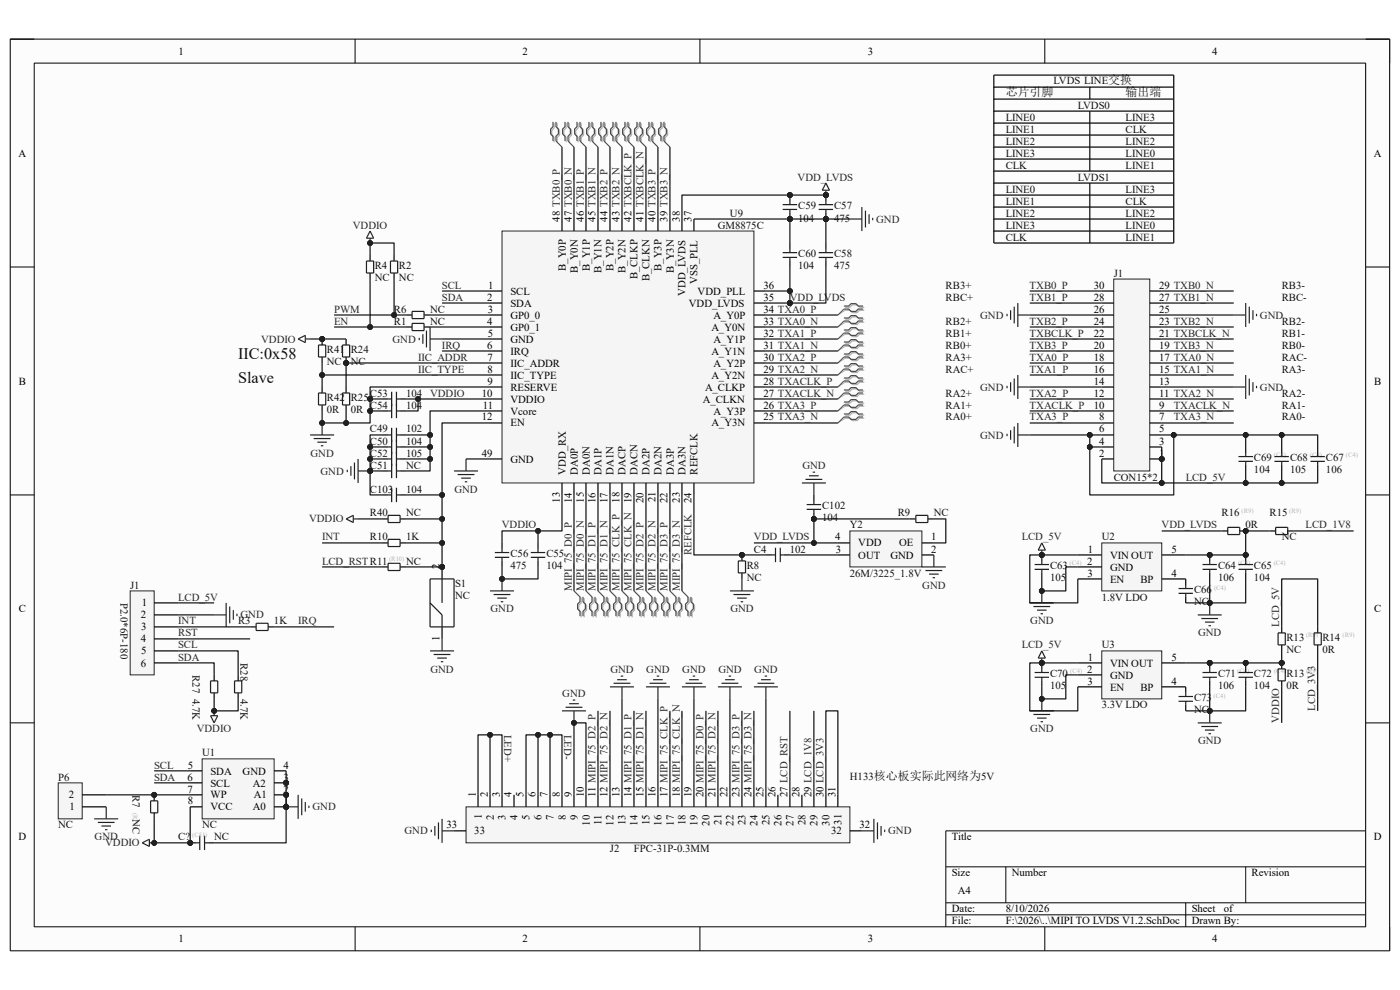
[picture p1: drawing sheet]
<svg xmlns="http://www.w3.org/2000/svg" width="297mm" height="210mm" viewBox="0 0 297 210" stroke-linecap="round" stroke-linejoin="round" font-family="sans-serif">
<defs><g id="words">
<g font-size="3.4" fill="#0e0e0e">
<text x="50.5" y="76.2">IIC:0x58</text>
<text x="50.5" y="81.3">Slave</text>
</g>
<g font-size="2.5" fill="#0e0e0e">
<text x="213.4" y="20.4">芯片引脚</text>
<text x="238.8" y="20.4">输出端</text>
</g>
<g font-size="2.3">
<text x="37.9" y="11.6">1</text>
<text x="110.8" y="11.6">2</text>
<text x="184.1" y="11.6">3</text>
<text x="257.1" y="11.6">4</text>
<text x="3.9" y="33.2">A</text>
<text x="291.4" y="33.2">A</text>
<text x="118.7" y="47" transform="rotate(-90 118.7 47)">48 TXB0_P</text>
<text x="121.3" y="47" transform="rotate(-90 121.3 47)">47 TXB0_N</text>
<text x="123.8" y="47" transform="rotate(-90 123.8 47)">46 TXB1_P</text>
<text x="126.4" y="47" transform="rotate(-90 126.4 47)">45 TXB1_N</text>
<text x="128.9" y="47" transform="rotate(-90 128.9 47)">44 TXB2_P</text>
<text x="131.4" y="47" transform="rotate(-90 131.4 47)">43 TXB2_N</text>
<text x="134" y="47" transform="rotate(-90 134 47)">42 TXBCLK_P</text>
<text x="136.5" y="47" transform="rotate(-90 136.5 47)">41 TXBCLK_N</text>
<text x="139.1" y="47" transform="rotate(-90 139.1 47)">40 TXB3_P</text>
<text x="141.6" y="47" transform="rotate(-90 141.6 47)">39 TXB3_N</text>
<text x="144.2" y="47" transform="rotate(-90 144.2 47)">38</text>
<text x="146.7" y="47" transform="rotate(-90 146.7 47)">37</text>
<text x="120" y="57.5" transform="rotate(-90 120 57.5)">B_Y0P</text>
<text x="122.6" y="57.9" transform="rotate(-90 122.6 57.9)">B_Y0N</text>
<text x="125.1" y="57.5" transform="rotate(-90 125.1 57.5)">B_Y1P</text>
<text x="127.6" y="57.9" transform="rotate(-90 127.6 57.9)">B_Y1N</text>
<text x="130.2" y="57.5" transform="rotate(-90 130.2 57.5)">B_Y2P</text>
<text x="132.7" y="57.9" transform="rotate(-90 132.7 57.9)">B_Y2N</text>
<text x="135.3" y="59.3" transform="rotate(-90 135.3 59.3)">B_CLKP</text>
<text x="137.8" y="59.7" transform="rotate(-90 137.8 59.7)">B_CLKN</text>
<text x="140.3" y="57.5" transform="rotate(-90 140.3 57.5)">B_Y3P</text>
<text x="142.9" y="57.9" transform="rotate(-90 142.9 57.9)">B_Y3N</text>
<text x="103.4" y="63.8">2</text>
<text x="103.6" y="61.2">1</text>
<text x="108.3" y="62.5">SCL</text>
<text x="108.3" y="65">SDA</text>
<text x="145.5" y="62.8" transform="rotate(-90 145.5 62.8)">VDD_LVDS</text>
<text x="146.1" y="65">VDD_LVDS</text>
<text x="148" y="62.5">VDD_PLL</text>
<text x="148" y="60.2" transform="rotate(-90 148 60.2)">VSS_PLL</text>
<text x="162" y="63.8">35</text>
<text x="162" y="61.2">36</text>
<text x="232" y="61.2">30</text>
<text x="232.1" y="63.8">28</text>
<text x="245.9" y="63.8">27 TXB1_N</text>
<text x="245.9" y="61.2">29 TXB0_N</text>
<text x="103.4" y="68.8">4</text>
<text x="103.5" y="71.4">5</text>
<text x="103.5" y="66.3">3</text>
<text x="108.3" y="67.6">GP0_0</text>
<text x="108.3" y="70.1">GP0_1</text>
<text x="150.9" y="70.1">A_Y0N</text>
<text x="151.3" y="67.6">A_Y0P</text>
<text x="162" y="71.4">32 TXA1_P</text>
<text x="162" y="68.8">33 TXA0_N</text>
<text x="162" y="66.3">34 TXA0_P</text>
<text x="232" y="66.3">26</text>
<text x="232" y="68.8">24</text>
<text x="232" y="71.4">22</text>
<text x="245.9" y="71.4">21 TXBCLK_N</text>
<text x="245.9" y="68.8">23 TXB2_N</text>
<text x="245.9" y="66.3">25</text>
<text x="103.4" y="74">6</text>
<text x="103.4" y="76.5">7</text>
<text x="108.3" y="72.7">GND</text>
<text x="108.3" y="75.2">IRQ</text>
<text x="108.3" y="77.8">IIC_ADDR</text>
<text x="150.9" y="75.2">A_Y1N</text>
<text x="151.3" y="77.8">A_Y2P</text>
<text x="151.3" y="72.7">A_Y1P</text>
<text x="162" y="76.5">30 TXA2_P</text>
<text x="162" y="74">31 TXA1_N</text>
<text x="232" y="74">20</text>
<text x="232.1" y="76.5">18</text>
<text x="245.9" y="76.5">17 TXA0_N</text>
<text x="245.9" y="74">19 TXB3_N</text>
<text x="4" y="81.6">B</text>
<text x="103.4" y="79">8</text>
<text x="103.4" y="81.6">9</text>
<text x="108.3" y="80.3">IIC_TYPE</text>
<text x="108.3" y="82.8">RESERVE</text>
<text x="149.6" y="82.8">A_CLKP</text>
<text x="150.9" y="80.3">A_Y2N</text>
<text x="162" y="81.6">28 TXACLK_P</text>
<text x="162" y="79">29 TXA2_N</text>
<text x="232" y="79">16</text>
<text x="232" y="81.6">14</text>
<text x="245.9" y="81.6">13</text>
<text x="245.9" y="79">15 TXA1_N</text>
<text x="291.5" y="81.6">B</text>
<text x="102.2" y="84.1">10</text>
<text x="102.2" y="89.2">12</text>
<text x="102.4" y="86.7">11</text>
<text x="108.3" y="85.4">VDDIO</text>
<text x="108.3" y="87.9">Vcore</text>
<text x="149.1" y="85.4">A_CLKN</text>
<text x="151.3" y="87.9">A_Y3P</text>
<text x="162" y="89.2">25 TXA3_N</text>
<text x="162" y="86.7">26 TXA3_P</text>
<text x="162" y="84.1">27 TXACLK_N</text>
<text x="232" y="84.1">12</text>
<text x="232" y="86.7">10</text>
<text x="233.2" y="89.2">8</text>
<text x="245.9" y="89.2">7</text>
<text x="245.9" y="86.7">9</text>
<text x="245.9" y="84.1">11 TXA2_N</text>
<text x="108.3" y="90.5">EN</text>
<text x="150.9" y="90.5">A_Y3N</text>
<text x="233.2" y="91.7">6</text>
<text x="233.2" y="94.3">4</text>
<text x="245.9" y="94.3">3</text>
<text x="245.9" y="91.7">5</text>
<text x="102.2" y="96.9">49</text>
<text x="108.3" y="98.1">GND</text>
<text x="120" y="100.7" transform="rotate(-90 120 100.7)">VDD_RX</text>
<text x="122.6" y="100.7" transform="rotate(-90 122.6 100.7)">DA0P</text>
<text x="125.1" y="100.7" transform="rotate(-90 125.1 100.7)">DA0N</text>
<text x="127.6" y="100.7" transform="rotate(-90 127.6 100.7)">DA1P</text>
<text x="130.2" y="100.7" transform="rotate(-90 130.2 100.7)">DA1N</text>
<text x="132.7" y="100.7" transform="rotate(-90 132.7 100.7)">DACP</text>
<text x="135.3" y="100.7" transform="rotate(-90 135.3 100.7)">DACN</text>
<text x="137.8" y="100.7" transform="rotate(-90 137.8 100.7)">DA2P</text>
<text x="140.3" y="100.7" transform="rotate(-90 140.3 100.7)">DA2N</text>
<text x="142.9" y="100.7" transform="rotate(-90 142.9 100.7)">DA3P</text>
<text x="145.5" y="100.7" transform="rotate(-90 145.5 100.7)">DA3N</text>
<text x="148" y="100.7" transform="rotate(-90 148 100.7)">REFCLK</text>
<text x="233.2" y="96.9">2</text>
<text x="245.9" y="96.9">1</text>
<text x="118.7" y="106.6" transform="rotate(-90 118.7 106.6)">13</text>
<text x="121.3" y="106.7" transform="rotate(-90 121.3 106.7)">14</text>
<text x="123.8" y="106.6" transform="rotate(-90 123.8 106.6)">15</text>
<text x="126.4" y="106.7" transform="rotate(-90 126.4 106.7)">16</text>
<text x="128.9" y="106.7" transform="rotate(-90 128.9 106.7)">17</text>
<text x="131.4" y="106.6" transform="rotate(-90 131.4 106.6)">18</text>
<text x="134" y="106.7" transform="rotate(-90 134 106.7)">19</text>
<text x="136.5" y="106.7" transform="rotate(-90 136.5 106.7)">20</text>
<text x="139.1" y="106.5" transform="rotate(-90 139.1 106.5)">21</text>
<text x="141.6" y="106.7" transform="rotate(-90 141.6 106.7)">22</text>
<text x="144.2" y="106.6" transform="rotate(-90 144.2 106.6)">23</text>
<text x="146.7" y="106.7" transform="rotate(-90 146.7 106.7)">24</text>
<text x="177.2" y="114.6">4</text>
<text x="177.3" y="117.2">3</text>
<text x="182.1" y="118.5">OUT</text>
<text x="182.1" y="115.9">VDD</text>
<text x="188.9" y="118.5">GND</text>
<text x="190.8" y="115.9">OE</text>
<text x="197.6" y="114.6">1</text>
<text x="197.6" y="117.2">2</text>
<text x="230.6" y="119.8">2</text>
<text x="230.8" y="117.2">1</text>
<text x="235.5" y="118.5">VIN OUT</text>
<text x="248.5" y="117.2">5</text>
<text x="93.3" y="120.8" transform="rotate(-90 93.3 120.8)">2</text>
<text x="230.7" y="122.3">3</text>
<text x="235.5" y="121">GND</text>
<text x="235.5" y="123.6">EN</text>
<text x="241.9" y="123.6">BP</text>
<text x="248.5" y="122.3">4</text>
<text x="4" y="129.9">C</text>
<text x="29.8" y="131.2">2</text>
<text x="30.1" y="128.7">1</text>
<text x="291.5" y="129.9">C</text>
<text x="29.8" y="136.3">4</text>
<text x="30" y="133.7">3</text>
<text x="93.3" y="135.9" transform="rotate(-90 93.3 135.9)">1</text>
<text x="29.8" y="141.4">6</text>
<text x="29.9" y="138.8">5</text>
<text x="230.6" y="142.7">2</text>
<text x="230.8" y="140.1">1</text>
<text x="235.5" y="141.4">VIN OUT</text>
<text x="235.5" y="143.9">GND</text>
<text x="248.5" y="140.1">5</text>
<text x="230.7" y="145.2">3</text>
<text x="235.5" y="146.5">EN</text>
<text x="241.9" y="146.5">BP</text>
<text x="248.5" y="145.2">4</text>
<text x="39.8" y="165.6">6</text>
<text x="39.8" y="163">5</text>
<text x="44.7" y="164.3">SDA</text>
<text x="44.7" y="166.8">SCL</text>
<text x="51.5" y="164.3">GND</text>
<text x="53.6" y="166.8">A2</text>
<text x="60.2" y="165.6">3</text>
<text x="60.2" y="163">4</text>
<text x="14.6" y="169.4">2</text>
<text x="14.8" y="171.9">1</text>
<text x="39.8" y="168.1">7</text>
<text x="39.8" y="170.6">8</text>
<text x="44.7" y="169.4">WP</text>
<text x="44.7" y="171.9">VCC</text>
<text x="53.6" y="171.9">A0</text>
<text x="53.8" y="169.4">A1</text>
<text x="60.2" y="170.6">1</text>
<text x="60.2" y="168.1">2</text>
<text x="100.9" y="169.1" transform="rotate(-90 100.9 169.1)">1</text>
<text x="102.2" y="173.8" transform="rotate(-90 102.2 173.8)">1</text>
<text x="103.5" y="169.1" transform="rotate(-90 103.5 169.1)">2</text>
<text x="104.7" y="174" transform="rotate(-90 104.7 174)">2</text>
<text x="106" y="169.1" transform="rotate(-90 106 169.1)">3</text>
<text x="107.3" y="173.9" transform="rotate(-90 107.3 173.9)">3</text>
<text x="108.5" y="169.1" transform="rotate(-90 108.5 169.1)">4</text>
<text x="109.8" y="174" transform="rotate(-90 109.8 174)">4</text>
<text x="111.1" y="169.1" transform="rotate(-90 111.1 169.1)">5</text>
<text x="112.4" y="173.9" transform="rotate(-90 112.4 173.9)">5</text>
<text x="113.6" y="169.1" transform="rotate(-90 113.6 169.1)">6</text>
<text x="114.9" y="174" transform="rotate(-90 114.9 174)">6</text>
<text x="116.2" y="169.1" transform="rotate(-90 116.2 169.1)">7</text>
<text x="117.4" y="174" transform="rotate(-90 117.4 174)">7</text>
<text x="118.7" y="169.1" transform="rotate(-90 118.7 169.1)">8</text>
<text x="120" y="173.9" transform="rotate(-90 120 173.9)">8</text>
<text x="121.3" y="169.1" transform="rotate(-90 121.3 169.1)">9</text>
<text x="122.6" y="174" transform="rotate(-90 122.6 174)">9</text>
<text x="123.8" y="169.1" transform="rotate(-90 123.8 169.1)">10</text>
<text x="126.4" y="169.1" transform="rotate(-90 126.4 169.1)">11 MIPI_75_D2_P</text>
<text x="128.9" y="169.1" transform="rotate(-90 128.9 169.1)">12 MIPI_75_D2_N</text>
<text x="131.4" y="169.1" transform="rotate(-90 131.4 169.1)">13</text>
<text x="134" y="169.1" transform="rotate(-90 134 169.1)">14 MIPI_75_D1_P</text>
<text x="136.5" y="169.1" transform="rotate(-90 136.5 169.1)">15 MIPI_75_D1_N</text>
<text x="139.1" y="169.1" transform="rotate(-90 139.1 169.1)">16</text>
<text x="141.6" y="169.1" transform="rotate(-90 141.6 169.1)">17 MIPI_75_CLK_P</text>
<text x="144.2" y="169.1" transform="rotate(-90 144.2 169.1)">18 MIPI_75_CLK_N</text>
<text x="146.7" y="169.1" transform="rotate(-90 146.7 169.1)">19</text>
<text x="149.3" y="169.1" transform="rotate(-90 149.3 169.1)">20 MIPI_75_D0_P</text>
<text x="151.8" y="169.1" transform="rotate(-90 151.8 169.1)">21 MIPI_75_D2_N</text>
<text x="154.3" y="169.1" transform="rotate(-90 154.3 169.1)">22</text>
<text x="156.9" y="169.1" transform="rotate(-90 156.9 169.1)">23 MIPI_75_D3_P</text>
<text x="159.4" y="169.1" transform="rotate(-90 159.4 169.1)">24 MIPI_75_D3_N</text>
<text x="162" y="169.1" transform="rotate(-90 162 169.1)">25</text>
<text x="164.5" y="169.1" transform="rotate(-90 164.5 169.1)">26</text>
<text x="167.1" y="169.1" transform="rotate(-90 167.1 169.1)">27 LCD_RST</text>
<text x="169.6" y="169.1" transform="rotate(-90 169.6 169.1)">28</text>
<text x="172.2" y="169.1" transform="rotate(-90 172.2 169.1)">29 LCD_1V8</text>
<text x="174.7" y="169.1" transform="rotate(-90 174.7 169.1)">30 LCD_3V3</text>
<text x="177.2" y="169.1" transform="rotate(-90 177.2 169.1)">31</text>
<text x="3.9" y="178.3">D</text>
<text x="94.7" y="175.7">33</text>
<text x="100.6" y="177">33</text>
<text x="125.1" y="175.1" transform="rotate(-90 125.1 175.1)">10</text>
<text x="127.6" y="175" transform="rotate(-90 127.6 175)">11</text>
<text x="130.2" y="175.1" transform="rotate(-90 130.2 175.1)">12</text>
<text x="132.7" y="175" transform="rotate(-90 132.7 175)">13</text>
<text x="135.3" y="175.1" transform="rotate(-90 135.3 175.1)">14</text>
<text x="137.8" y="175.1" transform="rotate(-90 137.8 175.1)">15</text>
<text x="140.3" y="175.1" transform="rotate(-90 140.3 175.1)">16</text>
<text x="142.9" y="175.1" transform="rotate(-90 142.9 175.1)">17</text>
<text x="145.5" y="175.1" transform="rotate(-90 145.5 175.1)">18</text>
<text x="148" y="175.1" transform="rotate(-90 148 175.1)">19</text>
<text x="150.5" y="175.1" transform="rotate(-90 150.5 175.1)">20</text>
<text x="153.1" y="175" transform="rotate(-90 153.1 175)">21</text>
<text x="155.6" y="175.1" transform="rotate(-90 155.6 175.1)">22</text>
<text x="158.2" y="175" transform="rotate(-90 158.2 175)">23</text>
<text x="160.7" y="175.1" transform="rotate(-90 160.7 175.1)">24</text>
<text x="163.2" y="175.1" transform="rotate(-90 163.2 175.1)">25</text>
<text x="165.8" y="175.1" transform="rotate(-90 165.8 175.1)">26</text>
<text x="168.4" y="175.1" transform="rotate(-90 168.4 175.1)">27</text>
<text x="170.9" y="175.1" transform="rotate(-90 170.9 175.1)">28</text>
<text x="173.4" y="175.1" transform="rotate(-90 173.4 175.1)">29</text>
<text x="176" y="175.1" transform="rotate(-90 176 175.1)">30</text>
<text x="176.3" y="177">32</text>
<text x="178.5" y="175" transform="rotate(-90 178.5 175)">31</text>
<text x="182.3" y="175.7">32</text>
<text x="201.9" y="178.3">Title</text>
<text x="291.5" y="178.3">D</text>
<text x="201.9" y="185.9">Size</text>
<text x="214.6" y="185.9">Number</text>
<text x="265.5" y="185.9">Revision</text>
<text x="203.2" y="189.7">A4</text>
<text x="201.9" y="193.5">Date:</text>
<text x="201.9" y="196.1">File:</text>
<text x="213.4" y="193.5">8/10/2026</text>
<text x="213.4" y="196.1">F:\2026\..\MIPI TO LVDS V1.2.SchDoc</text>
<text x="252.8" y="193.5">Sheet</text>
<text x="252.8" y="196.1">Drawn By:</text>
<text x="259.6" y="193.5">of</text>
<text x="37.9" y="199.9">1</text>
<text x="110.8" y="199.9">2</text>
<text x="184.1" y="199.9">3</text>
<text x="257.1" y="199.9">4</text>
</g>
<g font-size="2.3" fill="#0e0e0e">
<text x="223.5" y="17.9">LVDS LINE交换</text>
<text x="228.6" y="23.1">LVDS0</text>
<text x="213.4" y="25.6">LINE0</text>
<text x="213.4" y="28.2">LINE1</text>
<text x="238.8" y="25.6">LINE3</text>
<text x="238.8" y="28.2">CLK</text>
<text x="213.4" y="30.7">LINE2</text>
<text x="213.4" y="33.2">LINE3</text>
<text x="213.4" y="35.8">CLK</text>
<text x="238.8" y="30.7">LINE2</text>
<text x="238.8" y="33.2">LINE0</text>
<text x="238.8" y="35.8">LINE1</text>
<text x="213.4" y="40.9">LINE0</text>
<text x="228.6" y="38.3">LVDS1</text>
<text x="238.8" y="40.9">LINE3</text>
<text x="154.9" y="46">U9</text>
<text x="169.3" y="44.4">C59</text>
<text x="169.3" y="47">104</text>
<text x="177" y="44.4">C57</text>
<text x="177" y="47">475</text>
<text x="213.4" y="43.4">LINE1</text>
<text x="213.4" y="46">LINE2</text>
<text x="238.8" y="43.4">CLK</text>
<text x="238.8" y="46">LINE2</text>
<text x="152.3" y="48.5">GM8875C</text>
<text x="213.4" y="48.5">LINE3</text>
<text x="213.4" y="51.1">CLK</text>
<text x="238.8" y="48.5">LINE0</text>
<text x="238.8" y="51.1">LINE1</text>
<text x="79.5" y="57.1">R4</text>
<text x="79.5" y="59.7">NC</text>
<text x="84.6" y="57.1">R2</text>
<text x="84.6" y="59.7">NC</text>
<text x="169.3" y="54.6">C60</text>
<text x="169.3" y="57.1">104</text>
<text x="177" y="54.6">C58</text>
<text x="177" y="57.1">475</text>
<text x="236.3" y="58.7">J1</text>
<text x="200.6" y="61.2">RB3+</text>
<text x="200.6" y="63.8">RBC+</text>
<text x="271.9" y="61.2">RB3-</text>
<text x="271.9" y="63.8">RBC-</text>
<text x="83.6" y="66.3">R6</text>
<text x="83.6" y="68.8">R1</text>
<text x="91.2" y="66.3">NC</text>
<text x="91.2" y="68.8">NC</text>
<text x="200.6" y="71.4">RB1+</text>
<text x="200.6" y="68.8">RB2+</text>
<text x="271.9" y="68.8">RB2-</text>
<text x="271.9" y="71.4">RB1-</text>
<text x="69.3" y="75">R41</text>
<text x="69.3" y="77.5">NC</text>
<text x="74.4" y="75">R24</text>
<text x="74.4" y="77.5">NC</text>
<text x="200.6" y="76.5">RA3+</text>
<text x="200.6" y="74">RB0+</text>
<text x="271.9" y="74">RB0-</text>
<text x="271.9" y="76.5">RAC-</text>
<text x="200.6" y="79">RAC+</text>
<text x="271.9" y="79">RA3-</text>
<text x="69.3" y="85.1">R42</text>
<text x="69.3" y="87.7">0R</text>
<text x="74.4" y="85.1">R25</text>
<text x="74.4" y="87.7">0R</text>
<text x="78.5" y="84.1">C53</text>
<text x="78.5" y="86.7">C54</text>
<text x="86.1" y="84.1">104</text>
<text x="86.1" y="86.7">104</text>
<text x="200.6" y="89.2">RA0+</text>
<text x="200.6" y="86.7">RA1+</text>
<text x="200.6" y="84.1">RA2+</text>
<text x="271.9" y="84.1">RA2-</text>
<text x="271.9" y="86.7">RA1-</text>
<text x="271.9" y="89.2">RA0-</text>
<text x="78.5" y="91.7">C49</text>
<text x="78.5" y="94.3">C50</text>
<text x="86.1" y="91.7">102</text>
<text x="86.1" y="94.3">104</text>
<text x="78.5" y="96.9">C52</text>
<text x="78.5" y="99.4">C51</text>
<text x="86.1" y="96.9">105</text>
<text x="86.1" y="99.4">NC</text>
<text x="236.3" y="101.9">CON15*2</text>
<text x="266" y="97.9">C69</text>
<text x="266" y="100.4">104</text>
<text x="273.7" y="97.9">C68</text>
<text x="273.7" y="100.4">105</text>
<text x="281.3" y="97.9">C67</text>
<text x="281.3" y="100.4">106</text>
<text x="78.5" y="104.5">C103</text>
<text x="86.1" y="104.5">104</text>
<text x="78.5" y="109.6">R40</text>
<text x="86.1" y="109.6">NC</text>
<text x="174.4" y="108">C102</text>
<text x="174.4" y="110.6">104</text>
<text x="180.3" y="112.1">Y2</text>
<text x="190.5" y="109.6">R9</text>
<text x="198.1" y="109.6">NC</text>
<text x="259.2" y="109.6">R16</text>
<text x="264.2" y="112.1">0R</text>
<text x="269.3" y="109.6">R15</text>
<text x="78.5" y="114.6">R10</text>
<text x="86.1" y="114.6">1K</text>
<text x="86.1" y="119.8">NC</text>
<text x="108.3" y="118.2">C56</text>
<text x="115.9" y="118.2">C55</text>
<text x="159.9" y="117.2">C4</text>
<text x="167.6" y="117.2">102</text>
<text x="233.7" y="114.6">U2</text>
<text x="271.9" y="114.6">NC</text>
<text x="27.6" y="124.8">J1</text>
<text x="96.6" y="124.6">S1</text>
<text x="108.3" y="120.8">475</text>
<text x="115.9" y="120.8">104</text>
<text x="158.4" y="120.8">R8</text>
<text x="158.4" y="123.3">NC</text>
<text x="180.3" y="122.3">26M/3225_1.8V</text>
<text x="222.8" y="120.8">C63</text>
<text x="222.8" y="123.3">105</text>
<text x="253.3" y="125.9">C66</text>
<text x="258.4" y="120.8">C64</text>
<text x="258.4" y="123.3">106</text>
<text x="266" y="120.8">C65</text>
<text x="266" y="123.3">104</text>
<text x="25.6" y="127.9" transform="rotate(90 25.6 127.9)">P2.0*6P-180</text>
<text x="96.6" y="127.1">NC</text>
<text x="233.7" y="127.4">1.8V LDO</text>
<text x="253.3" y="128.4">NC</text>
<text x="50.5" y="132.5">R3</text>
<text x="58.1" y="132.5">1K</text>
<text x="233.7" y="137.5">U3</text>
<text x="272.9" y="136">R13</text>
<text x="280.5" y="136">R14</text>
<text x="40.9" y="143.2" transform="rotate(90 40.9 143.2)">R27</text>
<text x="51" y="140.6" transform="rotate(90 51 140.6)">R28</text>
<text x="222.8" y="143.7">C70</text>
<text x="258.4" y="143.7">C71</text>
<text x="266" y="143.7">C72</text>
<text x="272.9" y="143.7">R13</text>
<text x="272.9" y="138.6">NC</text>
<text x="280.5" y="138.6">0R</text>
<text x="40.9" y="148.3" transform="rotate(90 40.9 148.3)">4.7K</text>
<text x="51" y="148.3" transform="rotate(90 51 148.3)">4.7K</text>
<text x="222.8" y="146.2">105</text>
<text x="253.3" y="148.8">C73</text>
<text x="258.4" y="146.2">106</text>
<text x="266" y="146.2">104</text>
<text x="272.9" y="146.2">0R</text>
<text x="233.7" y="150.3">3.3V LDO</text>
<text x="253.3" y="151.3">NC</text>
<text x="42.9" y="160.4">U1</text>
<text x="12.3" y="165.6">P6</text>
<text x="180.3" y="165.4">H133核心板实际此网络为5V</text>
<text x="28.1" y="168.6" transform="rotate(90 28.1 168.6)">R7</text>
<text x="28.1" y="173.7" transform="rotate(90 28.1 173.7)">NC</text>
<text x="12.3" y="175.7">NC</text>
<text x="37.8" y="178.3">C?</text>
<text x="42.9" y="175.7">NC</text>
<text x="45.4" y="178.3">NC</text>
<text x="129.4" y="180.8">J2</text>
<text x="134.5" y="180.8">FPC-31P-0.3MM</text>
</g>
<g font-size="2.3" fill="#262626">
<text x="169.2" y="38.3">VDD_LVDS</text>
<text x="185.9" y="47.2">GND</text>
<text x="74.8" y="48.5">VDDIO</text>
<text x="93.8" y="61.2">SCL</text>
<text x="93.8" y="63.8">SDA</text>
<text x="167.6" y="63.8">VDD_LVDS</text>
<text x="218.4" y="61.2">TXB0_P</text>
<text x="218.4" y="63.8">TXB1_P</text>
<text x="70.9" y="68.8">EN</text>
<text x="70.9" y="66.3">PWM</text>
<text x="207.9" y="67.6">GND</text>
<text x="218.4" y="68.8">TXB2_P</text>
<text x="218.4" y="71.4">TXBCLK_P</text>
<text x="267.3" y="67.6">GND</text>
<text x="55.4" y="72.7">VDDIO</text>
<text x="83.3" y="72.7">GND</text>
<text x="88.7" y="76.5">IIC_ADDR</text>
<text x="93.8" y="74">IRQ</text>
<text x="218.4" y="74">TXB3_P</text>
<text x="218.4" y="76.5">TXA0_P</text>
<text x="88.7" y="79">IIC_TYPE</text>
<text x="207.9" y="82.8">GND</text>
<text x="218.4" y="79">TXA1_P</text>
<text x="267.3" y="82.8">GND</text>
<text x="91.2" y="84.1">VDDIO</text>
<text x="218.4" y="84.1">TXA2_P</text>
<text x="218.4" y="86.7">TXACLK_P</text>
<text x="218.4" y="89.2">TXA3_P</text>
<text x="249" y="86.7">TXACLK_N</text>
<text x="249" y="89.2">TXA3_N</text>
<text x="207.9" y="93">GND</text>
<text x="65.9" y="96.9">GND</text>
<text x="68" y="100.7">GND</text>
<text x="170.2" y="99.4">GND</text>
<text x="251.5" y="101.9">LCD_5V</text>
<text x="96.4" y="104.5">GND</text>
<text x="65.6" y="110.8">VDDIO</text>
<text x="106.5" y="112.1">VDDIO</text>
<text x="246.4" y="112.1">VDD_LVDS</text>
<text x="277" y="112.1">LCD_1V8</text>
<text x="68.3" y="114.6">INT</text>
<text x="68.3" y="119.8">LCD_RSTR11</text>
<text x="146.7" y="117.7" transform="rotate(-90 146.7 117.7)">REFCLK</text>
<text x="159.9" y="114.6">VDD_LVDS</text>
<text x="216.7" y="114.6">LCD_5V</text>
<text x="121.3" y="125.4" transform="rotate(-90 121.3 125.4)">MIPI_75_D0_P</text>
<text x="123.8" y="125.4" transform="rotate(-90 123.8 125.4)">MIPI_75_D0_N</text>
<text x="126.4" y="125.4" transform="rotate(-90 126.4 125.4)">MIPI_75_D1_P</text>
<text x="128.9" y="125.4" transform="rotate(-90 128.9 125.4)">MIPI_75_D1_N</text>
<text x="131.4" y="125.4" transform="rotate(-90 131.4 125.4)">MIPI_75_CLK_P</text>
<text x="134" y="125.4" transform="rotate(-90 134 125.4)">MIPI_75_CLK_N</text>
<text x="136.5" y="125.4" transform="rotate(-90 136.5 125.4)">MIPI_75_D2_P</text>
<text x="139.1" y="125.4" transform="rotate(-90 139.1 125.4)">MIPI_75_D2_N</text>
<text x="141.6" y="125.4" transform="rotate(-90 141.6 125.4)">MIPI_75_D3_P</text>
<text x="144.2" y="125.4" transform="rotate(-90 144.2 125.4)">MIPI_75_D3_N</text>
<text x="195.7" y="124.8">GND</text>
<text x="37.8" y="127.4">LCD_5V</text>
<text x="51" y="131.2">GND</text>
<text x="104.1" y="129.9">GND</text>
<text x="154.9" y="129.9">GND</text>
<text x="37.8" y="132.5">INT</text>
<text x="37.8" y="135">RST</text>
<text x="37.8" y="137.5">SCL</text>
<text x="63.2" y="132.5">IRQ</text>
<text x="216.7" y="137.5">LCD_5V</text>
<text x="218.6" y="132.5">GND</text>
<text x="254.2" y="135">GND</text>
<text x="271.4" y="133" transform="rotate(-90 271.4 133)">LCD_5V</text>
<text x="37.8" y="140.1">SDA</text>
<text x="91.3" y="142.7">GND</text>
<text x="129.5" y="142.7">GND</text>
<text x="137.1" y="142.7">GND</text>
<text x="144.7" y="142.7">GND</text>
<text x="152.4" y="142.7">GND</text>
<text x="160" y="142.7">GND</text>
<text x="119.3" y="147.7">GND</text>
<text x="41.7" y="155.4">VDDIO</text>
<text x="107" y="155.9" transform="rotate(90 107 155.9)">LED+</text>
<text x="119.7" y="155.9" transform="rotate(90 119.7 155.9)">LED-</text>
<text x="218.6" y="155.4">GND</text>
<text x="271.4" y="153.3" transform="rotate(-90 271.4 153.3)">VDDIO</text>
<text x="279" y="150.8" transform="rotate(-90 279 150.8)">LCD_3V3</text>
<text x="254.2" y="157.9">GND</text>
<text x="32.7" y="163">SCL</text>
<text x="32.7" y="165.6">SDA</text>
<text x="66.3" y="171.9">GND</text>
<text x="20.1" y="178.3">GND</text>
<text x="22.3" y="179.5">VDDIO</text>
<text x="85.8" y="177">GND</text>
<text x="188.4" y="177">GND</text>
</g>
<g font-size="1.4" fill="#b4b4b4">
<text x="270.3" y="97">(C4)</text>
<text x="277.9" y="97">(C4)</text>
<text x="285.5" y="97">(C4)</text>
<text x="263.4" y="108.8">(R9)</text>
<text x="273.5" y="108.8">(R9)</text>
<text x="82.5" y="118.9">(R10)</text>
<text x="226.9" y="119.9">(C4)</text>
<text x="262.7" y="119.9">(C4)</text>
<text x="270.2" y="119.9">(C4)</text>
<text x="257.6" y="125.1">(C4)</text>
<text x="277.1" y="135.2">(R9)</text>
<text x="284.8" y="135.2">(R9)</text>
<text x="227" y="142.8">(C4)</text>
<text x="262.5" y="142.8">(C4)</text>
<text x="270.3" y="142.8">(C4)</text>
<text x="277.1" y="142.8">(R9)</text>
<text x="257.5" y="148">(C4)</text>
<text x="28.2" y="172.4" transform="rotate(90 28.2 172.4)">(R27)</text>
<text x="40.8" y="177.5">(C51)</text>
</g>
</g></defs>
<path d="M2.2 8.3h292.6v193.4h-292.6z" fill-rule="evenodd" fill="#fcfcfc"/>
<path d="M2.2 8.3h292.6v193.4h-292.6z" fill="none" stroke="#000" stroke-width=".21"/>
<path d="M7.3 13.4h282.4v183.2h-282.4z" fill-rule="evenodd" fill="#fcfcfc"/>
<g fill="none" stroke="#000" stroke-width=".21">
<path d="M2.2 8.3h5.1M7.3 13.4h282.4v183.2h-282.4zM75.3 8.3v5.1M148.5 8.3v5.1M221.6 8.3v5.1M289.7 8.3h5.1v5.1M2.2 56.6h5.1M289.7 56.6h5.1M2.2 105h5.1M289.7 105h5.1M2.2 153.3h5.1M289.7 153.3h5.1"/>
<path d="M289.7 176.2h-89.1v20.4M75.3 196.6v5.1M148.5 196.6v5.1M200.6 183.9h89.1M200.6 191.5h89.1M200.6 194.1h89.1M213.4 183.9v7.6M221.6 196.6v5.1M251.5 191.5v5.1M264.3 183.9v7.6M294.8 196.6v5.1"/>
</g>
<path d="M106.5 49h53.4v53.4h-53.4z" fill-rule="evenodd" fill="#f5f5f5"/>
<path d="M106.5 49h53.4v53.4h-53.4z" fill="none" stroke="#262626" stroke-width=".21"/>
<g fill="none" stroke="#000" stroke-width=".25">
<path d="M119.2 46.5v2.5M121.8 46.5v2.5M124.3 46.5v2.5M126.9 46.5v2.5M129.4 46.5v2.5M131.9 46.5v2.5M134.5 46.5v2.5M137 46.5v2.5M139.6 46.5v2.5M142.1 46.5v2.5M144.7 46.5v2.5M147.2 46.5v2.5"/>
<path d="M104 61.7h2.5M104 64.3h2.5M104 66.8h2.5M104 69.4h2.5M104 71.9h2.5M104 74.5h2.5M104 77h2.5M104 79.5h2.5M159.9 61.7h2.6M159.9 64.3h2.6M159.9 66.8h2.6M159.9 69.4h2.6"/>
<path d="M159.9 71.9h2.6M159.9 74.5h2.6M159.9 77h2.6M159.9 79.5h2.6M104 82.1h2.5M104 84.6h2.5M104 87.2h2.5M104 89.7h2.5M104 97.4h2.5M159.9 82.1h2.6M159.9 84.6h2.6M159.9 87.2h2.6"/>
<path d="M159.9 89.7h2.6M119.2 102.4v2.6M121.8 102.4v2.6M124.3 102.4v2.6M126.9 102.4v2.6M129.4 102.4v2.6M131.9 102.4v2.6M134.5 102.4v2.6M137 102.4v2.6M139.6 102.4v2.6M142.1 102.4v2.6M144.7 102.4v2.6"/>
<path d="M147.2 102.4v2.6"/>
</g>
<path d="M27.6 125.3h5.1v17.9h-5.1z" fill-rule="evenodd" fill="#f5f5f5"/>
<path d="M27.6 125.3h5.1v17.9h-5.1z" fill="none" stroke="#262626" stroke-width=".21"/>
<path d="M32.7 127.9h5.1M32.7 130.4h5.1M32.7 133h5.1M32.7 135.5h5.1M32.7 138.1h5.1M53.1 133h1.2M56.9 133h1.3M32.7 140.6h5.1M45.4 143.2v1.2M45.4 147v1.2M50.5 143.2v1.2M50.5 147v1.2" fill="none" stroke="#000" stroke-width=".25"/>
<path d="M45.4 130.4h2.6M48 127.9v5.1M48.7 128.7v3.5M49.5 129.4v2.1M50.3 130.2v.5M44.7 151.8h1.5l-.8 1.5zM45.4 150.8v1" fill="none" stroke="#262626" stroke-width=".25"/>
<path d="M54.3 132.2h2.6v1.5h-2.6zM44.7 144.4h1.5v2.6h-1.5zM49.8 144.4h1.5v2.6h-1.5z" fill="none" stroke="#1c1c1c" stroke-width=".25"/>
<circle cx="45.4" cy="150.8" r=".51" fill="#0e0e0e"/>
<circle cx="45.4" cy="150.8" r=".51" fill="none" stroke="#0e0e0e" stroke-width=".21"/>
<path d="M88.9 71.7v.5M89.7 70.9v2M90.5 70.1v3.6M91.2 69.4v5.1M91.2 71.9h2.6M96.3 99.9h5.1M98.9 97.4v2.5M97.1 100.7h3.5M97.8 101.4h2.1M98.6 102.2h.5" fill="none" stroke="#262626" stroke-width=".25"/>
<path d="M86.1 66.8h1.3M86.1 69.4h1.3M90 66.8h1.2M90 69.4h1.2" fill="none" stroke="#000" stroke-width=".25"/>
<path d="M87.4 66.1h2.6v1.5h-2.6zM87.4 68.6h2.6v1.5h-2.6z" fill="none" stroke="#1c1c1c" stroke-width=".25"/>
<circle cx="73.4" cy="77" r=".51" fill="#0e0e0e"/>
<circle cx="73.4" cy="77" r=".51" fill="none" stroke="#0e0e0e" stroke-width=".21"/>
<path d="M73.4 75.7v1.3" fill="none" stroke="#000" stroke-width=".25"/>
<circle cx="73.4" cy="77" r=".51" fill="#0e0e0e"/>
<circle cx="73.4" cy="77" r=".51" fill="none" stroke="#0e0e0e" stroke-width=".21"/>
<path d="M73.4 71.9v1.3M73.4 82.1v1.3M73.4 85.9v1.3" fill="none" stroke="#000" stroke-width=".25"/>
<path d="M72.7 73.2h1.5v2.5h-1.5zM72.7 83.4h1.5v2.5h-1.5z" fill="none" stroke="#1c1c1c" stroke-width=".25"/>
<circle cx="68.3" cy="71.9" r=".51" fill="#0e0e0e"/>
<circle cx="68.3" cy="71.9" r=".51" fill="none" stroke="#0e0e0e" stroke-width=".21"/>
<path d="M68.3 71.9v1.3M68.3 75.7v1.3" fill="none" stroke="#000" stroke-width=".25"/>
<circle cx="68.3" cy="71.9" r=".51" fill="#0e0e0e"/>
<circle cx="68.3" cy="71.9" r=".51" fill="none" stroke="#0e0e0e" stroke-width=".21"/>
<path d="M67.6 73.2h1.5v2.5h-1.5zM67.6 83.4h1.5v2.5h-1.5z" fill="none" stroke="#1c1c1c" stroke-width=".25"/>
<path d="M68.3 82.1v1.3M68.3 85.9v1.3" fill="none" stroke="#000" stroke-width=".25"/>
<path d="M65.8 92.3h5.1M66.5 93h3.6M67.3 93.8h2M68.1 94.6h.5M68.3 89.7v2.6" fill="none" stroke="#262626" stroke-width=".25"/>
<circle cx="68.3" cy="89.7" r=".51" fill="#0e0e0e"/>
<circle cx="68.3" cy="89.7" r=".51" fill="none" stroke="#0e0e0e" stroke-width=".21"/>
<path d="M63.2 71.9l1.6-.8v1.6zM64.8 71.9h1M73.7 99.6v.6M74.4 98.9v2M75.2 98.1v3.6M76 97.4v5M76 99.9h2.5" fill="none" stroke="#262626" stroke-width=".25"/>
<path d="M81.1 84.6h1.2M81.1 87.2h1.2M81.1 92.3h1.2M81.1 94.8h1.2M81.1 97.4h1.2M81.1 99.9h1.2M84.9 84.6h1.2M84.9 87.2h1.2M84.9 92.3h1.2M84.9 94.8h1.2M84.9 97.4h1.2M84.9 99.9h1.2" fill="none" stroke="#000" stroke-width=".25"/>
<g fill="none" stroke="#1c1c1c" stroke-width=".25">
<path d="M82.3 84.6h.8M82.3 87.2h.8M82.3 92.3h.8M82.3 94.8h.8M82.3 97.4h.8M82.3 99.9h.8M83.1 83.1v5.6M83.1 90.7v10.7M84.1 84.6h.8M84.1 83.1v5.6M84.1 90.7v10.7M84.1 87.2h.8"/>
<path d="M84.1 92.3h.8M84.1 94.8h.8M84.1 97.4h.8M84.1 99.9h.8"/>
</g>
<circle cx="78.5" cy="99.9" r=".51" fill="#0e0e0e"/>
<circle cx="78.5" cy="99.9" r=".51" fill="none" stroke="#0e0e0e" stroke-width=".21"/>
<path d="M78.5 54.1v1.3M78.5 57.9v1.3M83.6 54.1v1.3M83.6 57.9v1.3M81.1 105h1.2M81.1 110.1h1.2M81.1 115.2h1.2M84.9 105h1.2M84.9 110.1h1.2M84.9 115.2h1.2" fill="none" stroke="#000" stroke-width=".25"/>
<path d="M77.7 55.4h1.6v2.5h-1.6zM82.8 55.4h1.6v2.5h-1.6zM82.3 105h.8M82.3 109.3h2.6v1.5h-2.6zM82.3 114.4h2.6v1.5h-2.6zM83.1 103.5v3M84.1 105h.8M84.1 103.5v3" fill="none" stroke="#1c1c1c" stroke-width=".25"/>
<path d="M78.5 49l.8 1.5h-1.6zM78.5 50.5v1.1M73.4 110.1l1.5-.8v1.5zM74.9 110.1h1.1" fill="none" stroke="#262626" stroke-width=".25"/>
<circle cx="78.5" cy="51.6" r=".51" fill="#0e0e0e"/>
<circle cx="78.5" cy="51.6" r=".51" fill="none" stroke="#0e0e0e" stroke-width=".21"/>
<path d="M106.5 115.2v1.2M106.5 119v1.3M114.1 115.2v1.2M114.1 119v1.3" fill="none" stroke="#000" stroke-width=".25"/>
<path d="M105 117.2h3M105 118.2h3M106.5 116.4v.8M106.5 118.2v.8M112.6 117.2h3.1M112.6 118.2h3.1M114.1 116.4v.8M114.1 118.2v.8" fill="none" stroke="#1c1c1c" stroke-width=".25"/>
<path d="M104 125.3h5M104.7 126.1h3.6M105.5 126.9h2M106.2 127.6h.6M106.5 122.8v2.5" fill="none" stroke="#262626" stroke-width=".25"/>
<circle cx="106.5" cy="122.8" r=".51" fill="#0e0e0e"/>
<circle cx="106.5" cy="122.8" r=".51" fill="none" stroke="#0e0e0e" stroke-width=".21"/>
<path d="M98.9 171.2h81.4v7.6h-81.4z" fill-rule="evenodd" fill="#f5f5f5"/>
<path d="M98.9 171.2h81.4v7.6h-81.4z" fill="none" stroke="#262626" stroke-width=".21"/>
<g fill="none" stroke="#000" stroke-width=".25">
<path d="M96.3 176.2h2.6M101.4 168.6v2.5M104 168.6v2.5M106.5 168.6v2.5M109 168.6v2.5M111.6 168.6v2.5M114.1 168.6v2.5M116.7 168.6v2.5M119.2 168.6v2.5M121.8 168.6v2.5M124.3 168.6v2.5M126.9 168.6v2.5"/>
<path d="M129.4 168.6v2.5M131.9 168.6v2.5M134.5 168.6v2.5M137 168.6v2.5M139.6 168.6v2.5M142.1 168.6v2.5M144.7 168.6v2.5M147.2 168.6v2.5M149.8 168.6v2.5M152.3 168.6v2.5M154.9 168.6v2.5M157.4 168.6v2.5"/>
<path d="M159.9 168.6v2.5M162.5 168.6v2.5M165 168.6v2.5M167.6 168.6v2.5M170.1 168.6v2.5M172.7 168.6v2.5M175.2 168.6v2.6M177.7 168.6v2.6M180.3 176.2h2.5"/>
</g>
<path d="M91.5 176v.5M92.3 175.2v2.1M93 174.5v3.5M93.8 173.7v5.1M93.8 176.2h2.5M182.8 176.2h2.6M185.4 173.7v5.1M186.2 174.5v3.5M186.9 175.2v2.1M187.7 176v.5" fill="none" stroke="#262626" stroke-width=".25"/>
<g fill="none" stroke="#aeaeae" stroke-width=".25">
<path d="M123.3 126.9v1l-.5 .5v1l.5 .5v1M123.9 126.9v1l.5 .5v1l-.5 .5v1M125.8 126.9v1l-.5 .5v1l.5 .5v1M126.5 126.9v1l.5 .5v1l-.5 .5v1M128.4 126.9v1l-.5 .5v1l.5 .5v1M129 126.9v1l.5 .5v1l-.5 .5v1M130.9 126.9v1l-.5 .5v1l.5 .5v1M131.6 126.9v1l.5 .5v1l-.5 .5v1M133.5 126.9v1l-.5 .5v1l.5 .5v1M134.1 126.9v1l.5 .5v1l-.5 .5v1M136 126.9v1l-.5 .5v1l.5 .5v1M136.7 126.9v1l.5 .5v1l-.5 .5v1"/>
<path d="M138.6 126.9v1l-.5 .5v1l.5 .5v1M139.2 126.9v1l.5 .5v1l-.5 .5v1M141.1 126.9v1l-.5 .5v1l.5 .5v1M141.7 126.9v1l.6 .5v1l-.6 .5v1M143.7 126.9v1l-.6 .5v1l.6 .5v1M144.3 126.9v1l.5 .5v1l-.5 .5v1M146.2 126.9v1l-.5 .5v1l.5 .5v1M146.8 126.9v1l.5 .5v1l-.5 .5v1"/>
</g>
<path d="M121.8 125.3l1.5 1.6M124.3 125.3l1.5 1.6M126.9 125.3l1.5 1.6M129.4 125.3l1.5 1.6M131.9 125.3l1.6 1.6M134.5 125.3l1.5 1.6M137 125.3l1.6 1.6M139.6 125.3l1.5 1.6M142.1 125.3l1.6 1.6M144.7 125.3l1.5 1.6" fill="none" stroke="#aeaeae" stroke-width=".21"/>
<g fill="none" stroke="#4c4c4c" stroke-width=".25">
<path d="M123 126.6v1l-.5 .5v1.1l.5 .5v1M123.7 126.6v1l.5 .5v1.1l-.5 .5v1M125.6 126.6v1l-.5 .5v1.1l.5 .5v1M126.2 126.6v1l.5 .5v1.1l-.5 .5v1M128.1 126.6v1l-.5 .5v1.1l.5 .5v1M128.8 126.6v1l.5 .5v1.1l-.5 .5v1M130.7 126.6v1l-.5 .5v1.1l.5 .5v1M131.3 126.6v1l.5 .5v1.1l-.5 .5v1M133.2 126.6v1l-.5 .5v1.1l.5 .5v1M133.9 126.6v1l.5 .5v1.1l-.5 .5v1M135.8 126.6v1l-.5 .5v1.1l.5 .5v1M136.4 126.6v1l.5 .5v1.1l-.5 .5v1"/>
<path d="M138.3 126.6v1l-.5 .5v1.1l.5 .5v1M138.9 126.6v1l.6 .5v1.1l-.6 .5v1M140.9 126.6v1l-.6 .5v1.1l.6 .5v1M141.5 126.6v1l.5 .5v1.1l-.5 .5v1M143.4 126.6v1l-.5 .5v1.1l.5 .5v1M144 126.6v1l.5 .5v1.1l-.5 .5v1M145.9 126.6v1l-.5 .5v1.1l.5 .5v1M146.6 126.6v1l.5 .5v1.1l-.5 .5v1"/>
</g>
<path d="M121.8 125.3l1.2 1.3M124.3 125.3l1.3 1.3M126.9 125.3l1.2 1.3M129.4 125.3l1.3 1.3M131.9 125.3l1.3 1.3M134.5 125.3l1.3 1.3M137 125.3l1.3 1.3M139.6 125.3l1.3 1.3M142.1 125.3l1.3 1.3M144.7 125.3l1.2 1.3" fill="none" stroke="#4c4c4c" stroke-width=".21"/>
<circle cx="157.4" cy="117.7" r=".51" fill="#0e0e0e"/>
<circle cx="157.4" cy="117.7" r=".51" fill="none" stroke="#0e0e0e" stroke-width=".21"/>
<path d="M157.4 117.7v1.3M157.4 121.5v1.3" fill="none" stroke="#000" stroke-width=".25"/>
<circle cx="157.4" cy="117.7" r=".51" fill="#0e0e0e"/>
<circle cx="157.4" cy="117.7" r=".51" fill="none" stroke="#0e0e0e" stroke-width=".21"/>
<path d="M156.6 119h1.6v2.5h-1.6zM163.8 117.7h.7M164.5 116.2v3M165.5 117.7h.8M165.5 116.2v3" fill="none" stroke="#1c1c1c" stroke-width=".25"/>
<path d="M162.5 117.7h1.3M166.3 117.7h1.3" fill="none" stroke="#000" stroke-width=".25"/>
<circle cx="172.7" cy="110.1" r=".51" fill="#0e0e0e"/>
<circle cx="172.7" cy="110.1" r=".51" fill="none" stroke="#0e0e0e" stroke-width=".21"/>
<path d="M172.7 105v1.3M172.7 108.8v1.3" fill="none" stroke="#000" stroke-width=".25"/>
<circle cx="172.7" cy="110.1" r=".51" fill="#0e0e0e"/>
<circle cx="172.7" cy="110.1" r=".51" fill="none" stroke="#0e0e0e" stroke-width=".21"/>
<path d="M171.1 108h3.1M171.1 107h3.1M172.7 106.3v.7M172.7 108v.8M194.3 109.3h2.5v1.5h-2.5z" fill="none" stroke="#1c1c1c" stroke-width=".25"/>
<path d="M193 110.1h1.3M196.8 110.1h1.3" fill="none" stroke="#000" stroke-width=".25"/>
<path d="M170.1 102.4h5.1M170.9 101.7h3.5M171.6 100.9h2.1M172.4 100.2h.5M172.7 102.4v2.6M154.9 125.3h5M155.6 126.1h3.6M156.4 126.9h2M157.1 127.6h.5M157.4 122.8v2.5" fill="none" stroke="#262626" stroke-width=".25"/>
<path d="M180.3 112.6h15.3v7.7h-15.3z" fill-rule="evenodd" fill="#f5f5f5"/>
<path d="M180.3 112.6h15.3v7.7h-15.3z" fill="none" stroke="#262626" stroke-width=".21"/>
<path d="M177.7 115.2h2.6M177.7 117.7h2.6M195.6 115.2h2.5M195.6 117.7h2.5" fill="none" stroke="#000" stroke-width=".25"/>
<path d="M198.1 117.7v2.6M195.6 120.3h5M196.3 121h3.6M197.1 121.8h2M197.9 122.5h.5" fill="none" stroke="#262626" stroke-width=".25"/>
<circle cx="246.5" cy="97.4" r=".51" fill="#0e0e0e"/>
<circle cx="246.5" cy="97.4" r=".51" fill="none" stroke="#0e0e0e" stroke-width=".21"/>
<path d="M236.3 59.2h7.6v40.7h-7.6z" fill-rule="evenodd" fill="#f5f5f5"/>
<path d="M236.3 59.2h7.6v40.7h-7.6z" fill="none" stroke="#262626" stroke-width=".21"/>
<g fill="none" stroke="#000" stroke-width=".25">
<path d="M233.7 61.7h2.6M233.7 64.3h2.6M233.7 66.8h2.6M233.7 69.4h2.6M233.7 71.9h2.6M233.7 74.5h2.6M233.7 77h2.6M233.7 79.5h2.6M233.7 82.1h2.6M233.7 84.6h2.6M233.7 87.2h2.6M233.7 89.7h2.6"/>
<path d="M233.7 92.3h2.6M233.7 94.8h2.6M233.7 97.4h2.6M243.9 97.4h2.6"/>
</g>
<circle cx="246.5" cy="97.4" r=".51" fill="#0e0e0e"/>
<circle cx="246.5" cy="97.4" r=".51" fill="none" stroke="#0e0e0e" stroke-width=".21"/>
<g fill="none" stroke="#000" stroke-width=".25">
<path d="M167.6 51.6v1.2M167.6 55.4v1.2M175.2 51.6v1.2M175.2 55.4v1.2M243.9 79.5h2.6M243.9 77h2.6M243.9 74.5h2.6M243.9 71.9h2.6M243.9 69.4h2.6M243.9 66.8h2.6M243.9 64.3h2.6M243.9 61.7h2.6"/>
<path d="M243.9 94.8h2.6M243.9 92.3h2.6M243.9 89.7h2.6M243.9 87.2h2.6M243.9 84.6h2.6M243.9 82.1h2.6"/>
</g>
<path d="M166 53.6h3.1M166 54.6h3.1M167.6 52.8v.8M167.6 54.6v.8M173.7 54.6h3M173.7 53.6h3M175.2 52.8v.8M175.2 54.6v.8" fill="none" stroke="#1c1c1c" stroke-width=".25"/>
<circle cx="167.6" cy="46.5" r=".51" fill="#0e0e0e"/>
<circle cx="167.6" cy="46.5" r=".51" fill="none" stroke="#0e0e0e" stroke-width=".21"/>
<circle cx="167.6" cy="41.4" r=".51" fill="#0e0e0e"/>
<circle cx="167.6" cy="41.4" r=".51" fill="none" stroke="#0e0e0e" stroke-width=".21"/>
<path d="M167.6 45.2v1.3" fill="none" stroke="#000" stroke-width=".25"/>
<circle cx="167.6" cy="46.5" r=".51" fill="#0e0e0e"/>
<circle cx="167.6" cy="46.5" r=".51" fill="none" stroke="#0e0e0e" stroke-width=".21"/>
<path d="M167.6 41.4v1.2" fill="none" stroke="#000" stroke-width=".25"/>
<circle cx="167.6" cy="41.4" r=".51" fill="#0e0e0e"/>
<circle cx="167.6" cy="41.4" r=".51" fill="none" stroke="#0e0e0e" stroke-width=".21"/>
<path d="M166 43.4h3.1M166 44.4h3.1M167.6 42.6v.8M167.6 44.4v.8" fill="none" stroke="#1c1c1c" stroke-width=".25"/>
<circle cx="175.2" cy="46.5" r=".51" fill="#0e0e0e"/>
<circle cx="175.2" cy="46.5" r=".51" fill="none" stroke="#0e0e0e" stroke-width=".21"/>
<circle cx="175.2" cy="41.4" r=".51" fill="#0e0e0e"/>
<circle cx="175.2" cy="41.4" r=".51" fill="none" stroke="#0e0e0e" stroke-width=".21"/>
<path d="M175.2 45.2v1.3" fill="none" stroke="#000" stroke-width=".25"/>
<circle cx="175.2" cy="46.5" r=".51" fill="#0e0e0e"/>
<circle cx="175.2" cy="46.5" r=".51" fill="none" stroke="#0e0e0e" stroke-width=".21"/>
<path d="M175.2 41.4v1.3" fill="none" stroke="#000" stroke-width=".25"/>
<circle cx="175.2" cy="41.4" r=".51" fill="#0e0e0e"/>
<circle cx="175.2" cy="41.4" r=".51" fill="none" stroke="#0e0e0e" stroke-width=".21"/>
<path d="M173.7 43.4h3M173.7 44.4h3M175.2 42.7v.7M175.2 44.4v.8" fill="none" stroke="#1c1c1c" stroke-width=".25"/>
<path d="M175.2 38.8l.8 1.6h-1.6zM175.2 40.4v1M180.3 46.5h2.5M182.8 43.9v5.1M183.6 44.7v3.5M184.4 45.4v2.1M185.1 46.2v.5" fill="none" stroke="#262626" stroke-width=".25"/>
<circle cx="175.2" cy="41.4" r=".51" fill="#0e0e0e"/>
<circle cx="175.2" cy="41.4" r=".51" fill="none" stroke="#0e0e0e" stroke-width=".21"/>
<circle cx="167.6" cy="64.3" r=".51" fill="#0e0e0e"/>
<circle cx="167.6" cy="64.3" r=".51" fill="none" stroke="#0e0e0e" stroke-width=".21"/>
<g fill="none" stroke="#aeaeae" stroke-width=".25">
<path d="M117.6 26.1v1l-.5 .5v1l.5 .6v1M118.2 26.1v1l.5 .5v1l-.5 .6v1M120.1 26.1v1l-.5 .5v1l.5 .6v1M120.8 26.1v1l.5 .5v1l-.5 .6v1M122.7 26.1v1l-.6 .5v1l.6 .6v1M123.3 26.1v1l.5 .5v1l-.5 .6v1M125.2 26.1v1l-.5 .5v1l.5 .6v1M125.8 26.1v1l.5 .5v1l-.5 .6v1M127.7 26.1v1l-.5 .5v1l.5 .6v1M128.4 26.1v1l.5 .5v1l-.5 .6v1M130.3 26.1v1l-.5 .5v1l.5 .6v1M130.9 26.1v1l.5 .5v1l-.5 .6v1"/>
<path d="M132.8 26.1v1l-.5 .5v1l.5 .6v1M133.5 26.1v1l.5 .5v1l-.5 .6v1M135.4 26.1v1l-.5 .5v1l.5 .6v1M136 26.1v1l.5 .5v1l-.5 .6v1M137.9 26.1v1l-.5 .5v1l.5 .6v1M138.6 26.1v1l.5 .5v1l-.5 .6v1M140.5 26.1v1l-.5 .5v1l.5 .6v1M141.1 26.1v1l.5 .5v1l-.5 .6v1M179.3 65.2h1l.5-.5h1l.5 .5h1M179.3 65.8h1l.5 .5h1l.5-.5h1M179.3 67.7h1l.5-.5h1l.5 .5h1M179.3 68.3h1l.5 .6h1l.5-.6h1"/>
<path d="M179.3 70.3h1l.5-.6h1l.5 .6h1M179.3 70.9h1l.5 .5h1l.5-.5h1M179.3 72.8h1l.5-.5h1l.5 .5h1M179.3 73.4h1l.5 .5h1l.5-.5h1M179.3 75.3h1l.5-.5h1l.5 .5h1M179.3 76h1l.5 .5h1l.5-.5h1M179.3 77.9h1l.5-.5h1l.5 .5h1M179.3 78.5h1l.5 .5h1l.5-.5h1M179.3 80.4h1l.5-.5h1l.5 .5h1M179.3 81.1h1l.5 .5h1l.5-.5h1M179.3 83h1l.5-.5h1l.5 .5h1M179.3 83.6h1l.5 .5h1l.5-.5h1"/>
<path d="M179.3 85.5h1l.5-.5h1l.5 .5h1M179.3 86.2h1l.5 .5h1l.5-.5h1M179.3 88.1h1l.5-.5h1l.5 .5h1M179.3 88.7h1l.5 .5h1l.5-.5h1"/>
</g>
<g fill="none" stroke="#aeaeae" stroke-width=".21">
<path d="M118.2 30.2l1 1M120.8 30.2l1 1M123.3 30.2l1 1M125.8 30.2l1.1 1M128.4 30.2l1 1M130.9 30.2l1 1M133.5 30.2l1 1M136 30.2l1 1M138.6 30.2l1 1M141.1 30.2l1 1M179.3 65.8l-1.6 1M179.3 68.3l-1.6 1.1"/>
<path d="M179.3 70.9l-1.6 1M179.3 73.4l-1.6 1.1M179.3 76l-1.6 1M179.3 78.5l-1.6 1M179.3 81.1l-1.6 1M179.3 83.6l-1.6 1M179.3 86.2l-1.6 1M179.3 88.7l-1.6 1"/>
</g>
<g fill="none" stroke="#4c4c4c" stroke-width=".25">
<path d="M117.3 25.8v1.1l-.5 .5v1l.5 .5v1M118 25.8v1.1l.5 .5v1l-.5 .5v1M119.9 25.8v1.1l-.6 .5v1l.6 .5v1M120.5 25.8v1.1l.5 .5v1l-.5 .5v1M122.4 25.8v1.1l-.5 .5v1l.5 .5v1M123 25.8v1.1l.5 .5v1l-.5 .5v1M124.9 25.8v1.1l-.5 .5v1l.5 .5v1M125.6 25.8v1.1l.5 .5v1l-.5 .5v1M127.5 25.8v1.1l-.5 .5v1l.5 .5v1M128.1 25.8v1.1l.5 .5v1l-.5 .5v1M130 25.8v1.1l-.5 .5v1l.5 .5v1M130.7 25.8v1.1l.5 .5v1l-.5 .5v1"/>
<path d="M132.6 25.8v1.1l-.5 .5v1l.5 .5v1M133.2 25.8v1.1l.5 .5v1l-.5 .5v1M135.1 25.8v1.1l-.5 .5v1l.5 .5v1M135.8 25.8v1.1l.5 .5v1l-.5 .5v1M137.7 25.8v1.1l-.5 .5v1l.5 .5v1M138.3 25.8v1.1l.5 .5v1l-.5 .5v1M140.2 25.8v1.1l-.5 .5v1l.5 .5v1M140.9 25.8v1.1l.5 .5v1l-.5 .5v1M179 64.9h1l.6-.5h1l.5 .5h1M179 65.6h1l.6 .5h1l.5-.5h1M179 67.5h1l.6-.5h1l.5 .5h1M179 68.1h1l.6 .5h1l.5-.5h1"/>
<path d="M179 70h1l.6-.5h1l.5 .5h1M179 70.6h1l.6 .6h1l.5-.6h1M179 72.5h1l.6-.5h1l.5 .5h1M179 73.2h1l.6 .5h1l.5-.5h1M179 75.1h1l.6-.5h1l.5 .5h1M179 75.7h1l.6 .5h1l.5-.5h1M179 77.6h1l.6-.5h1l.5 .5h1M179 78.3h1l.6 .5h1l.5-.5h1M179 80.2h1l.6-.5h1l.5 .5h1M179 80.8h1l.6 .5h1l.5-.5h1M179 82.7h1l.6-.5h1l.5 .5h1M179 83.4h1l.6 .5h1l.5-.5h1"/>
<path d="M179 85.3h1l.6-.5h1l.5 .5h1M179 85.9h1l.6 .5h1l.5-.5h1M179 87.8h1l.6-.5h1l.5 .5h1M179 88.5h1l.6 .5h1l.5-.5h1"/>
</g>
<g fill="none" stroke="#4c4c4c" stroke-width=".21">
<path d="M118 29.9l1.2 1.3M120.5 29.9l1.3 1.3M123 29.9l1.3 1.3M125.6 29.9l1.3 1.3M128.1 29.9l1.3 1.3M130.7 29.9l1.2 1.3M133.2 29.9l1.3 1.3M135.8 29.9l1.2 1.3M138.3 29.9l1.3 1.3M140.9 29.9l1.2 1.3M179 65.6l-1.3 1.2M179 68.1l-1.3 1.3"/>
<path d="M179 70.6l-1.3 1.3M179 73.2l-1.3 1.3M179 75.7l-1.3 1.3M179 78.3l-1.3 1.2M179 80.8l-1.3 1.3M179 83.4l-1.3 1.2M179 85.9l-1.3 1.3M179 88.5l-1.3 1.2"/>
</g>
<g fill="none" stroke="#262626" stroke-width=".25">
<path d="M213.6 66.6v.5M214.4 65.8v2M215.2 65v3.6M215.9 64.3v5.1M215.9 79.5v5.1M215.9 66.8h2.6M261.7 66.8h2.6M264.3 64.3v5.1M264.3 79.5v5.1M265 65v3.6M265.8 65.8v2M266.6 66.6v.5"/>
<path d="M213.6 81.8v.5M213.6 92v.5M214.4 81.1v2M214.4 91.2v2.1M215.2 80.3v3.6M215.2 90.5v3.6M215.9 89.7v5.1M215.9 92.3h2.6M215.9 82.1h2.6M261.7 82.1h2.6M265 80.3v3.6M265.8 81.1v2"/>
<path d="M266.6 81.8v.5M119.2 150.8h5.1M120 150h3.5M120.8 149.3h2M121.5 148.5h.5M121.8 150.8v2.5"/>
</g>
<g fill="none" stroke="#000" stroke-width=".25">
<path d="M210.8 15.9h38.2v35.7h-38.2zM210.8 18.5h38.2M231.2 18.5v2.5M210.8 38.8h38.2M210.8 36.3h38.2M210.8 26.1h38.2M210.8 28.6h38.2M210.8 31.2h38.2M210.8 33.7h38.2M210.8 23.6h38.2M210.8 21h38.2M231.2 23.6v12.7"/>
<path d="M231.2 38.8v12.8M210.8 41.4h38.2M210.8 43.9h38.2M210.8 46.5h38.2M210.8 49h38.2"/>
</g>
<circle cx="121.8" cy="153.3" r=".51" fill="#0e0e0e"/>
<circle cx="121.8" cy="153.3" r=".51" fill="none" stroke="#0e0e0e" stroke-width=".21"/>
<g fill="none" stroke="#262626" stroke-width=".25">
<path d="M129.4 145.7h5.1M130.2 144.9h3.5M130.9 144.2h2.1M131.7 143.4h.5M131.9 145.7v2.5M137 145.7h5.1M137.8 144.9h3.6M138.6 144.2h2M139.3 143.4h.5M139.6 145.7v2.5M144.7 145.7h5.1M145.4 144.9h3.6"/>
<path d="M146.2 144.2h2M147 143.4h.5M147.2 145.7v2.5M152.3 145.7h5.1M153.1 144.9h3.5M153.8 144.2h2.1M154.6 143.4h.5M154.9 145.7v2.5M159.9 145.7h5.1M160.7 144.9h3.6M161.5 144.2h2M162.2 143.4h.5"/>
<path d="M162.5 145.7v2.5"/>
</g>
<circle cx="60.7" cy="171.1" r=".51" fill="#0e0e0e"/>
<circle cx="60.7" cy="171.1" r=".51" fill="none" stroke="#0e0e0e" stroke-width=".21"/>
<circle cx="60.7" cy="168.6" r=".51" fill="#0e0e0e"/>
<circle cx="60.7" cy="168.6" r=".51" fill="none" stroke="#0e0e0e" stroke-width=".21"/>
<circle cx="60.7" cy="166.1" r=".51" fill="#0e0e0e"/>
<circle cx="60.7" cy="166.1" r=".51" fill="none" stroke="#0e0e0e" stroke-width=".21"/>
<path d="M42.9 161h15.3v12.7h-15.3z" fill-rule="evenodd" fill="#f5f5f5"/>
<path d="M42.9 161h15.3v12.7h-15.3z" fill="none" stroke="#262626" stroke-width=".21"/>
<path d="M58.2 171.1h2.5" fill="none" stroke="#000" stroke-width=".25"/>
<circle cx="60.7" cy="171.1" r=".51" fill="#0e0e0e"/>
<circle cx="60.7" cy="171.1" r=".51" fill="none" stroke="#0e0e0e" stroke-width=".21"/>
<path d="M58.2 168.6h2.5" fill="none" stroke="#000" stroke-width=".25"/>
<circle cx="60.7" cy="168.6" r=".51" fill="#0e0e0e"/>
<circle cx="60.7" cy="168.6" r=".51" fill="none" stroke="#0e0e0e" stroke-width=".21"/>
<path d="M58.2 166.1h2.5" fill="none" stroke="#000" stroke-width=".25"/>
<circle cx="60.7" cy="166.1" r=".51" fill="#0e0e0e"/>
<circle cx="60.7" cy="166.1" r=".51" fill="none" stroke="#0e0e0e" stroke-width=".21"/>
<path d="M40.3 163.5h2.6M40.3 166.1h2.6M40.3 168.6h2.6M40.3 171.1h2.6M58.2 163.5h2.5" fill="none" stroke="#000" stroke-width=".25"/>
<path d="M60.7 171.1h2.5M63.2 168.6v5.1M64 169.4v3.5M64.8 170.1v2.1M65.5 170.9v.5" fill="none" stroke="#262626" stroke-width=".25"/>
<circle cx="60.7" cy="171.1" r=".51" fill="#0e0e0e"/>
<circle cx="60.7" cy="171.1" r=".51" fill="none" stroke="#0e0e0e" stroke-width=".21"/>
<circle cx="32.7" cy="168.6" r=".51" fill="#0e0e0e"/>
<circle cx="32.7" cy="168.6" r=".51" fill="none" stroke="#0e0e0e" stroke-width=".21"/>
<path d="M32.7 168.6v1.3M32.7 172.4v1.3" fill="none" stroke="#000" stroke-width=".25"/>
<circle cx="32.7" cy="168.6" r=".51" fill="#0e0e0e"/>
<circle cx="32.7" cy="168.6" r=".51" fill="none" stroke="#0e0e0e" stroke-width=".21"/>
<path d="M31.9 169.9h1.6v2.5h-1.6z" fill="none" stroke="#1c1c1c" stroke-width=".25"/>
<circle cx="40.3" cy="178.8" r=".51" fill="#0e0e0e"/>
<circle cx="40.3" cy="178.8" r=".51" fill="none" stroke="#0e0e0e" stroke-width=".21"/>
<path d="M40.3 178.8h1.3" fill="none" stroke="#000" stroke-width=".25"/>
<circle cx="40.3" cy="178.8" r=".51" fill="#0e0e0e"/>
<circle cx="40.3" cy="178.8" r=".51" fill="none" stroke="#0e0e0e" stroke-width=".21"/>
<path d="M44.2 178.8h1.2" fill="none" stroke="#000" stroke-width=".25"/>
<path d="M41.6 178.8h.8M42.4 177.3v3M43.4 178.8h.8M43.4 177.3v3" fill="none" stroke="#1c1c1c" stroke-width=".25"/>
<path d="M30.2 178.8l1.5-.8v1.5zM31.7 178.8h1" fill="none" stroke="#262626" stroke-width=".25"/>
<circle cx="32.7" cy="178.8" r=".51" fill="#0e0e0e"/>
<circle cx="32.7" cy="178.8" r=".51" fill="none" stroke="#0e0e0e" stroke-width=".21"/>
<path d="M12.4 166.1h5v7.6h-5z" fill-rule="evenodd" fill="#f5f5f5"/>
<path d="M12.4 166.1h5v7.6h-5z" fill="none" stroke="#262626" stroke-width=".21"/>
<path d="M17.4 171.1h5.1M17.4 168.6h5.1" fill="none" stroke="#000" stroke-width=".25"/>
<path d="M20 173.7h5.1M20.8 174.5h3.5M21.5 175.2h2M22.3 176h.5M22.5 171.2v2.5" fill="none" stroke="#262626" stroke-width=".25"/>
<circle cx="93.8" cy="120.3" r=".51" fill="#0e0e0e"/>
<circle cx="93.8" cy="120.3" r=".51" fill="none" stroke="#0e0e0e" stroke-width=".21"/>
<path d="M93.8 120.3v2.5M93.8 133v2.5" fill="none" stroke="#000" stroke-width=".25"/>
<circle cx="93.8" cy="120.3" r=".51" fill="#0e0e0e"/>
<circle cx="93.8" cy="120.3" r=".51" fill="none" stroke="#0e0e0e" stroke-width=".21"/>
<path d="M82.3 119.5h2.6v1.5h-2.6zM91.2 122.8h5.1v10.2h-5.1zM91.2 127.9l2.6 2.5v2.6M93.8 122.8v5.1" fill="none" stroke="#1c1c1c" stroke-width=".25"/>
<path d="M91.2 138.1h5.1M92 138.8h3.6M92.8 139.6h2M93.8 135.5v2.6M93.5 140.4h.5" fill="none" stroke="#262626" stroke-width=".25"/>
<path d="M81.1 120.3h1.2M84.9 120.3h1.2" fill="none" stroke="#000" stroke-width=".25"/>
<path d="M233.7 115.2h12.8v10.1h-12.8z" fill-rule="evenodd" fill="#f5f5f5"/>
<path d="M233.7 115.2h12.8v10.1h-12.8z" fill="none" stroke="#262626" stroke-width=".21"/>
<path d="M228.6 117.7h5.1M246.5 117.7h5M228.6 120.3h5.1M228.6 122.8h5.1M246.5 122.8h5" fill="none" stroke="#000" stroke-width=".25"/>
<path d="M233.7 138.1h12.8v10.2h-12.8z" fill-rule="evenodd" fill="#f5f5f5"/>
<path d="M233.7 138.1h12.8v10.2h-12.8z" fill="none" stroke="#262626" stroke-width=".21"/>
<path d="M228.6 140.6h5.1M228.6 143.2h5.1M228.6 145.7h5.1M246.5 140.6h5M246.5 145.7h5" fill="none" stroke="#000" stroke-width=".25"/>
<circle cx="221" cy="117.7" r=".51" fill="#0e0e0e"/>
<circle cx="221" cy="117.7" r=".51" fill="none" stroke="#0e0e0e" stroke-width=".21"/>
<path d="M221 117.7v1.3M221 121.5v1.3" fill="none" stroke="#000" stroke-width=".25"/>
<circle cx="221" cy="117.7" r=".51" fill="#0e0e0e"/>
<circle cx="221" cy="117.7" r=".51" fill="none" stroke="#0e0e0e" stroke-width=".21"/>
<path d="M219.5 119.8h3M221 119v.8M219.5 120.8h3M221 120.8v.7" fill="none" stroke="#1c1c1c" stroke-width=".25"/>
<circle cx="221" cy="140.6" r=".51" fill="#0e0e0e"/>
<circle cx="221" cy="140.6" r=".51" fill="none" stroke="#0e0e0e" stroke-width=".21"/>
<path d="M221 140.6v1.3M221 144.4v1.3" fill="none" stroke="#000" stroke-width=".25"/>
<circle cx="221" cy="140.6" r=".51" fill="#0e0e0e"/>
<circle cx="221" cy="140.6" r=".51" fill="none" stroke="#0e0e0e" stroke-width=".21"/>
<path d="M219.5 142.7h3M219.5 143.7h3M221 141.9v.8M221 143.7v.7" fill="none" stroke="#1c1c1c" stroke-width=".25"/>
<circle cx="256.6" cy="140.6" r=".51" fill="#0e0e0e"/>
<circle cx="256.6" cy="140.6" r=".51" fill="none" stroke="#0e0e0e" stroke-width=".21"/>
<path d="M256.6 140.6v1.3M256.6 144.4v1.3" fill="none" stroke="#000" stroke-width=".25"/>
<circle cx="256.6" cy="140.6" r=".51" fill="#0e0e0e"/>
<circle cx="256.6" cy="140.6" r=".51" fill="none" stroke="#0e0e0e" stroke-width=".21"/>
<path d="M255.1 142.7h3.1M255.1 143.7h3.1M256.6 141.9v.8M256.6 143.7v.7" fill="none" stroke="#1c1c1c" stroke-width=".25"/>
<circle cx="264.3" cy="140.6" r=".51" fill="#0e0e0e"/>
<circle cx="264.3" cy="140.6" r=".51" fill="none" stroke="#0e0e0e" stroke-width=".21"/>
<path d="M264.3 140.6v1.3M264.3 144.4v1.3" fill="none" stroke="#000" stroke-width=".25"/>
<circle cx="264.3" cy="140.6" r=".51" fill="#0e0e0e"/>
<circle cx="264.3" cy="140.6" r=".51" fill="none" stroke="#0e0e0e" stroke-width=".21"/>
<path d="M262.7 142.7h3.1M262.7 143.7h3.1M264.3 141.9v.8M264.3 143.7v.7" fill="none" stroke="#1c1c1c" stroke-width=".25"/>
<circle cx="256.6" cy="117.7" r=".51" fill="#0e0e0e"/>
<circle cx="256.6" cy="117.7" r=".51" fill="none" stroke="#0e0e0e" stroke-width=".21"/>
<path d="M256.6 117.7v1.3M256.6 121.5v1.3" fill="none" stroke="#000" stroke-width=".25"/>
<circle cx="256.6" cy="117.7" r=".51" fill="#0e0e0e"/>
<circle cx="256.6" cy="117.7" r=".51" fill="none" stroke="#0e0e0e" stroke-width=".21"/>
<path d="M255.1 119.8h3.1M256.6 119v.8M255.1 120.8h3.1M256.6 120.8v.7" fill="none" stroke="#1c1c1c" stroke-width=".25"/>
<circle cx="264.3" cy="117.7" r=".51" fill="#0e0e0e"/>
<circle cx="264.3" cy="117.7" r=".51" fill="none" stroke="#0e0e0e" stroke-width=".21"/>
<path d="M264.3 117.7v1.3M264.3 121.5v1.3" fill="none" stroke="#000" stroke-width=".25"/>
<circle cx="264.3" cy="117.7" r=".51" fill="#0e0e0e"/>
<circle cx="264.3" cy="117.7" r=".51" fill="none" stroke="#0e0e0e" stroke-width=".21"/>
<path d="M262.7 119.8h3.1M264.3 119v.8M250 124.8h3.1M250 125.9h3.1M251.5 124.1v.7M251.5 125.9v.7M262.7 120.8h3.1M264.3 120.8v.7M250 147.7h3.1M250 148.8h3.1M251.5 147v.7M251.5 148.8v.7" fill="none" stroke="#1c1c1c" stroke-width=".25"/>
<path d="M251.5 122.8v1.3M251.5 126.6v1.3M251.5 145.7v1.3M251.5 149.5v1.3" fill="none" stroke="#000" stroke-width=".25"/>
<path d="M254.1 130.4h5.1M254.9 131.2h3.5M255.6 132h2.1M256.4 132.7h.5M256.6 127.9v2.5" fill="none" stroke="#262626" stroke-width=".25"/>
<circle cx="256.6" cy="127.9" r=".51" fill="#0e0e0e"/>
<circle cx="256.6" cy="127.9" r=".51" fill="none" stroke="#0e0e0e" stroke-width=".21"/>
<path d="M254.1 153.3h5.1M254.9 154.1h3.5M255.6 154.9h2.1M256.4 155.6h.5M256.6 150.8v2.5" fill="none" stroke="#262626" stroke-width=".25"/>
<circle cx="256.6" cy="150.8" r=".51" fill="#0e0e0e"/>
<circle cx="256.6" cy="150.8" r=".51" fill="none" stroke="#0e0e0e" stroke-width=".21"/>
<circle cx="264.3" cy="112.6" r=".51" fill="#0e0e0e"/>
<circle cx="264.3" cy="112.6" r=".51" fill="none" stroke="#0e0e0e" stroke-width=".21"/>
<path d="M263 112.6h1.3" fill="none" stroke="#000" stroke-width=".25"/>
<circle cx="264.3" cy="112.6" r=".51" fill="#0e0e0e"/>
<circle cx="264.3" cy="112.6" r=".51" fill="none" stroke="#0e0e0e" stroke-width=".21"/>
<path d="M264.3 94.8v1.3M264.3 98.6v1.3M271.9 94.8v1.3M271.9 98.6v1.3M279.5 94.8v1.3M279.5 98.6v1.3M259.2 112.6h1.3M269.4 112.6h1.2M273.2 112.6h1.2" fill="none" stroke="#000" stroke-width=".25"/>
<g fill="none" stroke="#1c1c1c" stroke-width=".25">
<path d="M262.7 96.8h3.1M262.7 97.9h3.1M264.3 96.1v.7M264.3 97.9v.7M270.4 96.8h3M270.4 97.9h3M271.9 96.1v.7M271.9 97.9v.7M278 96.8h3.1M278 97.9h3.1M279.5 96.1v.7M279.5 97.9v.7"/>
<path d="M260.5 111.9h2.5v1.5h-2.5zM270.6 111.9h2.6v1.5h-2.6z"/>
</g>
<path d="M218.5 127.9h5.1M219.2 128.7h3.6M220 129.4h2M220.8 130.2h.5M221 125.3v2.6" fill="none" stroke="#262626" stroke-width=".25"/>
<circle cx="221" cy="125.3" r=".51" fill="#0e0e0e"/>
<circle cx="221" cy="125.3" r=".51" fill="none" stroke="#0e0e0e" stroke-width=".21"/>
<path d="M221 115.2l.8 1.5h-1.6zM221 116.7v1" fill="none" stroke="#262626" stroke-width=".25"/>
<circle cx="221" cy="117.7" r=".51" fill="#0e0e0e"/>
<circle cx="221" cy="117.7" r=".51" fill="none" stroke="#0e0e0e" stroke-width=".21"/>
<path d="M218.5 150.8h5.1M219.2 151.6h3.6M220 152.3h2M220.8 153.1h.5M221 148.3v2.5" fill="none" stroke="#262626" stroke-width=".25"/>
<circle cx="221" cy="148.3" r=".51" fill="#0e0e0e"/>
<circle cx="221" cy="148.3" r=".51" fill="none" stroke="#0e0e0e" stroke-width=".21"/>
<path d="M221 138.1l.8 1.5h-1.6zM221 139.6v1" fill="none" stroke="#262626" stroke-width=".25"/>
<circle cx="221" cy="140.6" r=".51" fill="#0e0e0e"/>
<circle cx="221" cy="140.6" r=".51" fill="none" stroke="#0e0e0e" stroke-width=".21"/>
<circle cx="271.9" cy="140.6" r=".51" fill="#0e0e0e"/>
<circle cx="271.9" cy="140.6" r=".51" fill="none" stroke="#0e0e0e" stroke-width=".21"/>
<path d="M271.9 140.6v1.3" fill="none" stroke="#000" stroke-width=".25"/>
<circle cx="271.9" cy="140.6" r=".51" fill="#0e0e0e"/>
<circle cx="271.9" cy="140.6" r=".51" fill="none" stroke="#0e0e0e" stroke-width=".21"/>
<path d="M271.9 133v1.2M271.9 136.8v1.3M279.5 133v1.2M279.5 136.8v1.3M271.9 144.4v1.3" fill="none" stroke="#000" stroke-width=".25"/>
<path d="M271.1 134.2h1.6v2.6h-1.6zM278.8 134.2h1.5v2.6h-1.5zM271.1 141.9h1.6v2.5h-1.6z" fill="none" stroke="#1c1c1c" stroke-width=".25"/>
<path d="M271.9 133v-10.2h7.6v10.2M22.5 168.6h17.8" fill="none" stroke="#0e0e0e" stroke-width=".25"/>
<circle cx="32.7" cy="168.6" r=".51" fill="#0e0e0e"/>
<circle cx="32.7" cy="168.6" r=".51" fill="none" stroke="#0e0e0e" stroke-width=".21"/>
<path d="M40.3 171.2v7.6h-7.6v-5.1" fill="none" stroke="#0e0e0e" stroke-width=".25"/>
<circle cx="40.3" cy="178.8" r=".51" fill="#0e0e0e"/>
<circle cx="40.3" cy="178.8" r=".51" fill="none" stroke="#0e0e0e" stroke-width=".21"/>
<circle cx="32.7" cy="178.8" r=".51" fill="#0e0e0e"/>
<circle cx="32.7" cy="178.8" r=".51" fill="none" stroke="#0e0e0e" stroke-width=".21"/>
<path d="M37.8 138.1h12.7v5.1M37.8 135.5h15.3M37.8 133h15.3M37.8 130.4h7.6M37.8 127.9h7.6M37.8 140.6h7.6v2.6M32.7 166.1h7.6M32.7 163.5h7.6M60.7 171.2v7.6h-15.3" fill="none" stroke="#0e0e0e" stroke-width=".25"/>
<circle cx="60.7" cy="171.1" r=".51" fill="#0e0e0e"/>
<circle cx="60.7" cy="171.1" r=".51" fill="none" stroke="#0e0e0e" stroke-width=".21"/>
<path d="M45.4 148.2v2.6h5.1v-2.6" fill="none" stroke="#0e0e0e" stroke-width=".25"/>
<circle cx="45.4" cy="150.8" r=".51" fill="#0e0e0e"/>
<circle cx="45.4" cy="150.8" r=".51" fill="none" stroke="#0e0e0e" stroke-width=".21"/>
<path d="M65.8 71.9h7.6M58.2 133h12.7" fill="none" stroke="#0e0e0e" stroke-width=".25"/>
<circle cx="68.3" cy="71.9" r=".51" fill="#0e0e0e"/>
<circle cx="68.3" cy="71.9" r=".51" fill="none" stroke="#0e0e0e" stroke-width=".21"/>
<path d="M68.3 87.2v2.5h5.1v-2.5M68.3 115.2h12.8M68.3 120.3h12.8" fill="none" stroke="#0e0e0e" stroke-width=".25"/>
<circle cx="73.4" cy="89.7" r=".51" fill="#0e0e0e"/>
<circle cx="73.4" cy="89.7" r=".51" fill="none" stroke="#0e0e0e" stroke-width=".21"/>
<circle cx="68.3" cy="89.7" r=".51" fill="#0e0e0e"/>
<circle cx="68.3" cy="89.7" r=".51" fill="none" stroke="#0e0e0e" stroke-width=".21"/>
<path d="M68.3 77v2.5h35.7" fill="none" stroke="#0e0e0e" stroke-width=".25"/>
<circle cx="68.3" cy="79.5" r=".51" fill="#0e0e0e"/>
<circle cx="68.3" cy="79.5" r=".51" fill="none" stroke="#0e0e0e" stroke-width=".21"/>
<path d="M70.9 69.4h7.6" fill="none" stroke="#0e0e0e" stroke-width=".25"/>
<circle cx="78.5" cy="69.4" r=".51" fill="#0e0e0e"/>
<circle cx="78.5" cy="69.4" r=".51" fill="none" stroke="#0e0e0e" stroke-width=".21"/>
<path d="M70.9 66.8h12.7" fill="none" stroke="#0e0e0e" stroke-width=".25"/>
<circle cx="83.6" cy="66.8" r=".51" fill="#0e0e0e"/>
<circle cx="83.6" cy="66.8" r=".51" fill="none" stroke="#0e0e0e" stroke-width=".21"/>
<path d="M104 82.1h-25.5v7.6h-5.1" fill="none" stroke="#0e0e0e" stroke-width=".25"/>
<circle cx="78.5" cy="84.6" r=".51" fill="#0e0e0e"/>
<circle cx="78.5" cy="84.6" r=".51" fill="none" stroke="#0e0e0e" stroke-width=".21"/>
<circle cx="78.5" cy="87.2" r=".51" fill="#0e0e0e"/>
<circle cx="78.5" cy="87.2" r=".51" fill="none" stroke="#0e0e0e" stroke-width=".21"/>
<circle cx="73.4" cy="89.7" r=".51" fill="#0e0e0e"/>
<circle cx="73.4" cy="89.7" r=".51" fill="none" stroke="#0e0e0e" stroke-width=".21"/>
<path d="M104 77h-30.6v5.1" fill="none" stroke="#0e0e0e" stroke-width=".25"/>
<circle cx="73.4" cy="77" r=".51" fill="#0e0e0e"/>
<circle cx="73.4" cy="77" r=".51" fill="none" stroke="#0e0e0e" stroke-width=".21"/>
<path d="M78.5 99.9v5.1h2.6M76 110.1h5.1" fill="none" stroke="#0e0e0e" stroke-width=".25"/>
<circle cx="78.5" cy="99.9" r=".51" fill="#0e0e0e"/>
<circle cx="78.5" cy="99.9" r=".51" fill="none" stroke="#0e0e0e" stroke-width=".21"/>
<path d="M81.1 92.3h-2.6v7.6h2.6" fill="none" stroke="#0e0e0e" stroke-width=".25"/>
<circle cx="78.5" cy="94.8" r=".51" fill="#0e0e0e"/>
<circle cx="78.5" cy="94.8" r=".51" fill="none" stroke="#0e0e0e" stroke-width=".21"/>
<circle cx="78.5" cy="97.4" r=".51" fill="#0e0e0e"/>
<circle cx="78.5" cy="97.4" r=".51" fill="none" stroke="#0e0e0e" stroke-width=".21"/>
<circle cx="78.5" cy="99.9" r=".51" fill="#0e0e0e"/>
<circle cx="78.5" cy="99.9" r=".51" fill="none" stroke="#0e0e0e" stroke-width=".21"/>
<path d="M78.5 97.4h2.6" fill="none" stroke="#0e0e0e" stroke-width=".25"/>
<circle cx="78.5" cy="97.4" r=".51" fill="#0e0e0e"/>
<circle cx="78.5" cy="97.4" r=".51" fill="none" stroke="#0e0e0e" stroke-width=".21"/>
<path d="M78.5 94.8h2.6" fill="none" stroke="#0e0e0e" stroke-width=".25"/>
<circle cx="78.5" cy="94.8" r=".51" fill="#0e0e0e"/>
<circle cx="78.5" cy="94.8" r=".51" fill="none" stroke="#0e0e0e" stroke-width=".21"/>
<path d="M78.5 87.2h2.6" fill="none" stroke="#0e0e0e" stroke-width=".25"/>
<circle cx="78.5" cy="87.2" r=".51" fill="#0e0e0e"/>
<circle cx="78.5" cy="87.2" r=".51" fill="none" stroke="#0e0e0e" stroke-width=".21"/>
<path d="M78.5 84.6h2.6" fill="none" stroke="#0e0e0e" stroke-width=".25"/>
<circle cx="78.5" cy="84.6" r=".51" fill="#0e0e0e"/>
<circle cx="78.5" cy="84.6" r=".51" fill="none" stroke="#0e0e0e" stroke-width=".21"/>
<path d="M78.5 59.2v10.2h7.6" fill="none" stroke="#0e0e0e" stroke-width=".25"/>
<circle cx="78.5" cy="69.4" r=".51" fill="#0e0e0e"/>
<circle cx="78.5" cy="69.4" r=".51" fill="none" stroke="#0e0e0e" stroke-width=".21"/>
<path d="M78.5 54.1v-2.5h5.1v2.5" fill="none" stroke="#0e0e0e" stroke-width=".25"/>
<circle cx="78.5" cy="51.6" r=".51" fill="#0e0e0e"/>
<circle cx="78.5" cy="51.6" r=".51" fill="none" stroke="#0e0e0e" stroke-width=".21"/>
<path d="M83.6 59.2v7.6h2.5" fill="none" stroke="#0e0e0e" stroke-width=".25"/>
<circle cx="83.6" cy="66.8" r=".51" fill="#0e0e0e"/>
<circle cx="83.6" cy="66.8" r=".51" fill="none" stroke="#0e0e0e" stroke-width=".21"/>
<path d="M93.8 115.2v5.1h-7.7" fill="none" stroke="#0e0e0e" stroke-width=".25"/>
<circle cx="93.8" cy="120.3" r=".51" fill="#0e0e0e"/>
<circle cx="93.8" cy="120.3" r=".51" fill="none" stroke="#0e0e0e" stroke-width=".21"/>
<circle cx="93.8" cy="115.2" r=".51" fill="#0e0e0e"/>
<circle cx="93.8" cy="115.2" r=".51" fill="none" stroke="#0e0e0e" stroke-width=".21"/>
<path d="M104 89.7h-10.2v25.5h-7.7" fill="none" stroke="#0e0e0e" stroke-width=".25"/>
<circle cx="93.8" cy="105" r=".51" fill="#0e0e0e"/>
<circle cx="93.8" cy="105" r=".51" fill="none" stroke="#0e0e0e" stroke-width=".21"/>
<circle cx="93.8" cy="110.1" r=".51" fill="#0e0e0e"/>
<circle cx="93.8" cy="110.1" r=".51" fill="none" stroke="#0e0e0e" stroke-width=".21"/>
<circle cx="93.8" cy="115.2" r=".51" fill="#0e0e0e"/>
<circle cx="93.8" cy="115.2" r=".51" fill="none" stroke="#0e0e0e" stroke-width=".21"/>
<path d="M86.1 110.1h7.7" fill="none" stroke="#0e0e0e" stroke-width=".25"/>
<circle cx="93.8" cy="110.1" r=".51" fill="#0e0e0e"/>
<circle cx="93.8" cy="110.1" r=".51" fill="none" stroke="#0e0e0e" stroke-width=".21"/>
<path d="M86.1 105h7.7" fill="none" stroke="#0e0e0e" stroke-width=".25"/>
<circle cx="93.8" cy="105" r=".51" fill="#0e0e0e"/>
<circle cx="93.8" cy="105" r=".51" fill="none" stroke="#0e0e0e" stroke-width=".21"/>
<path d="M104 87.2h-12.8v12.7h-5.1" fill="none" stroke="#0e0e0e" stroke-width=".25"/>
<circle cx="91.2" cy="97.4" r=".51" fill="#0e0e0e"/>
<circle cx="91.2" cy="97.4" r=".51" fill="none" stroke="#0e0e0e" stroke-width=".21"/>
<circle cx="91.2" cy="94.8" r=".51" fill="#0e0e0e"/>
<circle cx="91.2" cy="94.8" r=".51" fill="none" stroke="#0e0e0e" stroke-width=".21"/>
<circle cx="91.2" cy="92.3" r=".51" fill="#0e0e0e"/>
<circle cx="91.2" cy="92.3" r=".51" fill="none" stroke="#0e0e0e" stroke-width=".21"/>
<path d="M86.1 97.4h5.1" fill="none" stroke="#0e0e0e" stroke-width=".25"/>
<circle cx="91.2" cy="97.4" r=".51" fill="#0e0e0e"/>
<circle cx="91.2" cy="97.4" r=".51" fill="none" stroke="#0e0e0e" stroke-width=".21"/>
<path d="M86.1 94.8h5.1" fill="none" stroke="#0e0e0e" stroke-width=".25"/>
<circle cx="91.2" cy="94.8" r=".51" fill="#0e0e0e"/>
<circle cx="91.2" cy="94.8" r=".51" fill="none" stroke="#0e0e0e" stroke-width=".21"/>
<path d="M86.1 92.3h5.1" fill="none" stroke="#0e0e0e" stroke-width=".25"/>
<circle cx="91.2" cy="92.3" r=".51" fill="#0e0e0e"/>
<circle cx="91.2" cy="92.3" r=".51" fill="none" stroke="#0e0e0e" stroke-width=".21"/>
<path d="M88.7 84.6v2.6h-2.6" fill="none" stroke="#0e0e0e" stroke-width=".25"/>
<circle cx="88.7" cy="84.6" r=".51" fill="#0e0e0e"/>
<circle cx="88.7" cy="84.6" r=".51" fill="none" stroke="#0e0e0e" stroke-width=".21"/>
<path d="M86.1 84.6h17.9" fill="none" stroke="#0e0e0e" stroke-width=".25"/>
<circle cx="88.7" cy="84.6" r=".51" fill="#0e0e0e"/>
<circle cx="88.7" cy="84.6" r=".51" fill="none" stroke="#0e0e0e" stroke-width=".21"/>
<path d="M91.2 69.4h12.8M91.2 66.8h12.8M93.8 74.5h10.2M93.8 71.9h10.2M93.8 64.3h10.2M93.8 61.7h10.2M98.9 97.4h5.1M101.4 168.6v-12.7h2.6v12.7" fill="none" stroke="#0e0e0e" stroke-width=".25"/>
<circle cx="104" cy="155.9" r=".51" fill="#0e0e0e"/>
<circle cx="104" cy="155.9" r=".51" fill="none" stroke="#0e0e0e" stroke-width=".21"/>
<path d="M104 155.9h2.5v12.7" fill="none" stroke="#0e0e0e" stroke-width=".25"/>
<circle cx="104" cy="155.9" r=".51" fill="#0e0e0e"/>
<circle cx="104" cy="155.9" r=".51" fill="none" stroke="#0e0e0e" stroke-width=".21"/>
<path d="M106.5 120.3v2.5h7.6v-2.5" fill="none" stroke="#0e0e0e" stroke-width=".25"/>
<circle cx="106.5" cy="122.8" r=".51" fill="#0e0e0e"/>
<circle cx="106.5" cy="122.8" r=".51" fill="none" stroke="#0e0e0e" stroke-width=".21"/>
<path d="M119.2 105v7.6h-12.7v2.6" fill="none" stroke="#0e0e0e" stroke-width=".25"/>
<circle cx="114.1" cy="112.6" r=".51" fill="#0e0e0e"/>
<circle cx="114.1" cy="112.6" r=".51" fill="none" stroke="#0e0e0e" stroke-width=".21"/>
<path d="M111.6 168.6v-12.7h7.6v12.7" fill="none" stroke="#0e0e0e" stroke-width=".25"/>
<circle cx="114.1" cy="155.9" r=".51" fill="#0e0e0e"/>
<circle cx="114.1" cy="155.9" r=".51" fill="none" stroke="#0e0e0e" stroke-width=".21"/>
<circle cx="116.7" cy="155.9" r=".51" fill="#0e0e0e"/>
<circle cx="116.7" cy="155.9" r=".51" fill="none" stroke="#0e0e0e" stroke-width=".21"/>
<path d="M121.8 168.6v-15.3h2.5v15.3" fill="none" stroke="#0e0e0e" stroke-width=".25"/>
<circle cx="121.8" cy="153.3" r=".51" fill="#0e0e0e"/>
<circle cx="121.8" cy="153.3" r=".51" fill="none" stroke="#0e0e0e" stroke-width=".21"/>
<path d="M175.2 41.4h-30.5v5.1" fill="none" stroke="#0e0e0e" stroke-width=".25"/>
<circle cx="167.6" cy="41.4" r=".51" fill="#0e0e0e"/>
<circle cx="167.6" cy="41.4" r=".51" fill="none" stroke="#0e0e0e" stroke-width=".21"/>
<circle cx="175.2" cy="41.4" r=".51" fill="#0e0e0e"/>
<circle cx="175.2" cy="41.4" r=".51" fill="none" stroke="#0e0e0e" stroke-width=".21"/>
<path d="M147.2 105v12.7h15.3" fill="none" stroke="#0e0e0e" stroke-width=".25"/>
<circle cx="157.4" cy="117.7" r=".51" fill="#0e0e0e"/>
<circle cx="157.4" cy="117.7" r=".51" fill="none" stroke="#0e0e0e" stroke-width=".21"/>
<path d="M147.2 46.5h28v5.1" fill="none" stroke="#0e0e0e" stroke-width=".25"/>
<circle cx="167.6" cy="46.5" r=".51" fill="#0e0e0e"/>
<circle cx="167.6" cy="46.5" r=".51" fill="none" stroke="#0e0e0e" stroke-width=".21"/>
<circle cx="175.2" cy="46.5" r=".51" fill="#0e0e0e"/>
<circle cx="175.2" cy="46.5" r=".51" fill="none" stroke="#0e0e0e" stroke-width=".21"/>
<path d="M159.9 115.2h12.8" fill="none" stroke="#0e0e0e" stroke-width=".25"/>
<circle cx="172.7" cy="115.2" r=".51" fill="#0e0e0e"/>
<circle cx="172.7" cy="115.2" r=".51" fill="none" stroke="#0e0e0e" stroke-width=".21"/>
<path d="M175.2 56.6v7.7h-12.7M162.5 79.5h15.2M162.5 77h15.2M162.5 74.5h15.2M162.5 71.9h15.2M162.5 69.4h15.2M162.5 66.8h15.2M162.5 89.7h15.2M162.5 87.2h15.2M162.5 84.6h15.2M162.5 82.1h15.2" fill="none" stroke="#0e0e0e" stroke-width=".25"/>
<circle cx="167.6" cy="64.3" r=".51" fill="#0e0e0e"/>
<circle cx="167.6" cy="64.3" r=".51" fill="none" stroke="#0e0e0e" stroke-width=".21"/>
<path d="M167.6 56.6v5.1h-5.1" fill="none" stroke="#0e0e0e" stroke-width=".25"/>
<circle cx="167.6" cy="61.7" r=".51" fill="#0e0e0e"/>
<circle cx="167.6" cy="61.7" r=".51" fill="none" stroke="#0e0e0e" stroke-width=".21"/>
<path d="M167.6 117.7h10.1M193 110.1h-20.3v5.1h5" fill="none" stroke="#0e0e0e" stroke-width=".25"/>
<circle cx="172.7" cy="110.1" r=".51" fill="#0e0e0e"/>
<circle cx="172.7" cy="110.1" r=".51" fill="none" stroke="#0e0e0e" stroke-width=".21"/>
<circle cx="172.7" cy="115.2" r=".51" fill="#0e0e0e"/>
<circle cx="172.7" cy="115.2" r=".51" fill="none" stroke="#0e0e0e" stroke-width=".21"/>
<path d="M175.2 46.5h5.1M175.2 168.6v-17.8h2.5v17.8" fill="none" stroke="#0e0e0e" stroke-width=".25"/>
<circle cx="175.2" cy="46.5" r=".51" fill="#0e0e0e"/>
<circle cx="175.2" cy="46.5" r=".51" fill="none" stroke="#0e0e0e" stroke-width=".21"/>
<path d="M198.1 110.1h2.5v5.1h-2.5M228.6 140.6h-10.1v10.2h10.1v-5.1" fill="none" stroke="#0e0e0e" stroke-width=".25"/>
<circle cx="221" cy="140.6" r=".51" fill="#0e0e0e"/>
<circle cx="221" cy="140.6" r=".51" fill="none" stroke="#0e0e0e" stroke-width=".21"/>
<path d="M228.6 117.7h-10.1v10.2h10.1v-5.1" fill="none" stroke="#0e0e0e" stroke-width=".25"/>
<circle cx="221" cy="117.7" r=".51" fill="#0e0e0e"/>
<circle cx="221" cy="117.7" r=".51" fill="none" stroke="#0e0e0e" stroke-width=".21"/>
<path d="M218.5 92.3h15.2" fill="none" stroke="#0e0e0e" stroke-width=".25"/>
<circle cx="231.2" cy="92.3" r=".51" fill="#0e0e0e"/>
<circle cx="231.2" cy="92.3" r=".51" fill="none" stroke="#0e0e0e" stroke-width=".21"/>
<g fill="none" stroke="#0e0e0e" stroke-width=".25">
<path d="M218.5 79.5h15.2M218.5 77h15.2M218.5 74.5h15.2M218.5 71.9h15.2M218.5 69.4h15.2M218.5 66.8h15.2M218.5 64.3h15.2M218.5 61.7h15.2M218.5 89.7h15.2M218.5 87.2h15.2M218.5 84.6h15.2M218.5 82.1h15.2"/>
<path d="M228.6 143.2h-2.5v5.1h-5.1v-2.6"/>
</g>
<circle cx="221" cy="148.3" r=".51" fill="#0e0e0e"/>
<circle cx="221" cy="148.3" r=".51" fill="none" stroke="#0e0e0e" stroke-width=".21"/>
<path d="M228.6 120.3h-2.5v5h-5.1v-2.5" fill="none" stroke="#0e0e0e" stroke-width=".25"/>
<circle cx="221" cy="125.3" r=".51" fill="#0e0e0e"/>
<circle cx="221" cy="125.3" r=".51" fill="none" stroke="#0e0e0e" stroke-width=".21"/>
<path d="M246.5 92.3h2.5v12.7h-17.8v-10.2" fill="none" stroke="#0e0e0e" stroke-width=".25"/>
<circle cx="249" cy="92.3" r=".51" fill="#0e0e0e"/>
<circle cx="249" cy="92.3" r=".51" fill="none" stroke="#0e0e0e" stroke-width=".21"/>
<circle cx="231.2" cy="94.8" r=".51" fill="#0e0e0e"/>
<circle cx="231.2" cy="94.8" r=".51" fill="none" stroke="#0e0e0e" stroke-width=".21"/>
<path d="M231.2 92.3v2.5h2.5" fill="none" stroke="#0e0e0e" stroke-width=".25"/>
<circle cx="231.2" cy="94.8" r=".51" fill="#0e0e0e"/>
<circle cx="231.2" cy="94.8" r=".51" fill="none" stroke="#0e0e0e" stroke-width=".21"/>
<circle cx="231.2" cy="92.3" r=".51" fill="#0e0e0e"/>
<circle cx="231.2" cy="92.3" r=".51" fill="none" stroke="#0e0e0e" stroke-width=".21"/>
<path d="M233.7 97.4v5h30.6v-2.5" fill="none" stroke="#0e0e0e" stroke-width=".25"/>
<circle cx="264.3" cy="102.4" r=".51" fill="#0e0e0e"/>
<circle cx="264.3" cy="102.4" r=".51" fill="none" stroke="#0e0e0e" stroke-width=".21"/>
<circle cx="246.5" cy="102.4" r=".51" fill="#0e0e0e"/>
<circle cx="246.5" cy="102.4" r=".51" fill="none" stroke="#0e0e0e" stroke-width=".21"/>
<g fill="none" stroke="#0e0e0e" stroke-width=".25">
<path d="M246.5 79.5h15.2M246.5 77h15.2M246.5 74.5h15.2M246.5 71.9h15.2M246.5 69.4h15.2M246.5 66.8h15.2M246.5 64.3h15.2M246.5 61.7h15.2M246.5 89.7h15.2M246.5 87.2h15.2M246.5 84.6h15.2M246.5 82.1h15.2"/>
<path d="M249 92.3h30.5v2.5M246.5 112.6h12.7"/>
</g>
<circle cx="249" cy="92.3" r=".51" fill="#0e0e0e"/>
<circle cx="249" cy="92.3" r=".51" fill="none" stroke="#0e0e0e" stroke-width=".21"/>
<circle cx="264.3" cy="92.3" r=".51" fill="#0e0e0e"/>
<circle cx="264.3" cy="92.3" r=".51" fill="none" stroke="#0e0e0e" stroke-width=".21"/>
<circle cx="271.9" cy="92.3" r=".51" fill="#0e0e0e"/>
<circle cx="271.9" cy="92.3" r=".51" fill="none" stroke="#0e0e0e" stroke-width=".21"/>
<path d="M264.3 145.7v5.1h-12.8" fill="none" stroke="#0e0e0e" stroke-width=".25"/>
<circle cx="256.6" cy="150.8" r=".51" fill="#0e0e0e"/>
<circle cx="256.6" cy="150.8" r=".51" fill="none" stroke="#0e0e0e" stroke-width=".21"/>
<path d="M271.9 138.1v2.5h-20.4" fill="none" stroke="#0e0e0e" stroke-width=".25"/>
<circle cx="271.9" cy="140.6" r=".51" fill="#0e0e0e"/>
<circle cx="271.9" cy="140.6" r=".51" fill="none" stroke="#0e0e0e" stroke-width=".21"/>
<circle cx="264.3" cy="140.6" r=".51" fill="#0e0e0e"/>
<circle cx="264.3" cy="140.6" r=".51" fill="none" stroke="#0e0e0e" stroke-width=".21"/>
<circle cx="256.6" cy="140.6" r=".51" fill="#0e0e0e"/>
<circle cx="256.6" cy="140.6" r=".51" fill="none" stroke="#0e0e0e" stroke-width=".21"/>
<path d="M264.3 122.8v5.1h-12.8" fill="none" stroke="#0e0e0e" stroke-width=".25"/>
<circle cx="256.6" cy="127.9" r=".51" fill="#0e0e0e"/>
<circle cx="256.6" cy="127.9" r=".51" fill="none" stroke="#0e0e0e" stroke-width=".21"/>
<path d="M269.4 112.6h-5.1v5.1h-12.8" fill="none" stroke="#0e0e0e" stroke-width=".25"/>
<circle cx="256.6" cy="117.7" r=".51" fill="#0e0e0e"/>
<circle cx="256.6" cy="117.7" r=".51" fill="none" stroke="#0e0e0e" stroke-width=".21"/>
<circle cx="264.3" cy="117.7" r=".51" fill="#0e0e0e"/>
<circle cx="264.3" cy="117.7" r=".51" fill="none" stroke="#0e0e0e" stroke-width=".21"/>
<circle cx="264.3" cy="112.6" r=".51" fill="#0e0e0e"/>
<circle cx="264.3" cy="112.6" r=".51" fill="none" stroke="#0e0e0e" stroke-width=".21"/>
<path d="M279.5 99.9v2.5h-15.2" fill="none" stroke="#0e0e0e" stroke-width=".25"/>
<circle cx="264.3" cy="102.4" r=".51" fill="#0e0e0e"/>
<circle cx="264.3" cy="102.4" r=".51" fill="none" stroke="#0e0e0e" stroke-width=".21"/>
<circle cx="271.9" cy="102.4" r=".51" fill="#0e0e0e"/>
<circle cx="271.9" cy="102.4" r=".51" fill="none" stroke="#0e0e0e" stroke-width=".21"/>
<path d="M274.4 112.6h12.8M60.7 163.5v7.6" fill="none" stroke="#0e0e0e" stroke-width=".25"/>
<circle cx="60.7" cy="166.1" r=".51" fill="#0e0e0e"/>
<circle cx="60.7" cy="166.1" r=".51" fill="none" stroke="#0e0e0e" stroke-width=".21"/>
<circle cx="60.7" cy="168.6" r=".51" fill="#0e0e0e"/>
<circle cx="60.7" cy="168.6" r=".51" fill="none" stroke="#0e0e0e" stroke-width=".21"/>
<circle cx="60.7" cy="171.1" r=".51" fill="#0e0e0e"/>
<circle cx="60.7" cy="171.1" r=".51" fill="none" stroke="#0e0e0e" stroke-width=".21"/>
<path d="M68.3 79.5v2.6" fill="none" stroke="#0e0e0e" stroke-width=".25"/>
<circle cx="68.3" cy="79.5" r=".51" fill="#0e0e0e"/>
<circle cx="68.3" cy="79.5" r=".51" fill="none" stroke="#0e0e0e" stroke-width=".21"/>
<path d="M114.1 155.9v12.7" fill="none" stroke="#0e0e0e" stroke-width=".25"/>
<circle cx="114.1" cy="155.9" r=".51" fill="#0e0e0e"/>
<circle cx="114.1" cy="155.9" r=".51" fill="none" stroke="#0e0e0e" stroke-width=".21"/>
<path d="M114.1 112.6v2.6" fill="none" stroke="#0e0e0e" stroke-width=".25"/>
<circle cx="114.1" cy="112.6" r=".51" fill="#0e0e0e"/>
<circle cx="114.1" cy="112.6" r=".51" fill="none" stroke="#0e0e0e" stroke-width=".21"/>
<path d="M116.7 155.9v12.7" fill="none" stroke="#0e0e0e" stroke-width=".25"/>
<circle cx="116.7" cy="155.9" r=".51" fill="#0e0e0e"/>
<circle cx="116.7" cy="155.9" r=".51" fill="none" stroke="#0e0e0e" stroke-width=".21"/>
<g fill="none" stroke="#0e0e0e" stroke-width=".25">
<path d="M119.2 31.2v15.3M121.8 31.2v15.3M124.3 31.2v15.3M126.9 31.2v15.3M129.4 31.2v15.3M131.9 31.2v15.3M134.5 31.2v15.3M137 31.2v15.3M139.6 31.2v15.3M142.1 31.2v15.3M167.6 61.7v2.6M121.8 105v20.3"/>
<path d="M124.3 105v20.3M126.9 105v20.3M129.4 105v20.3M131.9 105v20.3M134.5 105v20.3M137 105v20.3M139.6 105v20.3M142.1 105v20.3M144.7 105v20.3M126.9 150.8v17.8M129.4 150.8v17.8M131.9 148.2v20.4"/>
<path d="M134.5 150.8v17.8M137 150.8v17.8M139.6 148.2v20.4M142.1 150.8v17.8M144.7 150.8v17.8M147.2 148.2v20.4M149.8 150.8v17.8M152.3 150.8v17.8M154.9 148.2v20.4M157.4 150.8v17.8M159.9 150.8v17.8M162.5 148.2v20.4"/>
<path d="M167.6 150.8v17.8"/>
</g>
<circle cx="167.6" cy="61.7" r=".51" fill="#0e0e0e"/>
<circle cx="167.6" cy="61.7" r=".51" fill="none" stroke="#0e0e0e" stroke-width=".21"/>
<circle cx="167.6" cy="64.3" r=".51" fill="#0e0e0e"/>
<circle cx="167.6" cy="64.3" r=".51" fill="none" stroke="#0e0e0e" stroke-width=".21"/>
<path d="M167.6 46.5v5.1" fill="none" stroke="#0e0e0e" stroke-width=".25"/>
<circle cx="167.6" cy="46.5" r=".51" fill="#0e0e0e"/>
<circle cx="167.6" cy="46.5" r=".51" fill="none" stroke="#0e0e0e" stroke-width=".21"/>
<path d="M246.5 94.8v7.6M172.7 150.8v17.8" fill="none" stroke="#0e0e0e" stroke-width=".25"/>
<circle cx="246.5" cy="97.4" r=".51" fill="#0e0e0e"/>
<circle cx="246.5" cy="97.4" r=".51" fill="none" stroke="#0e0e0e" stroke-width=".21"/>
<circle cx="246.5" cy="102.4" r=".51" fill="#0e0e0e"/>
<circle cx="246.5" cy="102.4" r=".51" fill="none" stroke="#0e0e0e" stroke-width=".21"/>
<path d="M256.6 145.7v5.1" fill="none" stroke="#0e0e0e" stroke-width=".25"/>
<circle cx="256.6" cy="150.8" r=".51" fill="#0e0e0e"/>
<circle cx="256.6" cy="150.8" r=".51" fill="none" stroke="#0e0e0e" stroke-width=".21"/>
<path d="M256.6 122.8v5.1" fill="none" stroke="#0e0e0e" stroke-width=".25"/>
<circle cx="256.6" cy="127.9" r=".51" fill="#0e0e0e"/>
<circle cx="256.6" cy="127.9" r=".51" fill="none" stroke="#0e0e0e" stroke-width=".21"/>
<path d="M264.3 92.3v2.5" fill="none" stroke="#0e0e0e" stroke-width=".25"/>
<circle cx="264.3" cy="92.3" r=".51" fill="#0e0e0e"/>
<circle cx="264.3" cy="92.3" r=".51" fill="none" stroke="#0e0e0e" stroke-width=".21"/>
<path d="M271.9 99.9v2.5M271.9 145.7v7.6" fill="none" stroke="#0e0e0e" stroke-width=".25"/>
<circle cx="271.9" cy="102.4" r=".51" fill="#0e0e0e"/>
<circle cx="271.9" cy="102.4" r=".51" fill="none" stroke="#0e0e0e" stroke-width=".21"/>
<path d="M271.9 92.3v2.5" fill="none" stroke="#0e0e0e" stroke-width=".25"/>
<circle cx="271.9" cy="92.3" r=".51" fill="#0e0e0e"/>
<circle cx="271.9" cy="92.3" r=".51" fill="none" stroke="#0e0e0e" stroke-width=".21"/>
<path d="M279.5 138.1v12.7" fill="none" stroke="#0e0e0e" stroke-width=".25"/>
<use href="#words"/>
</svg>
